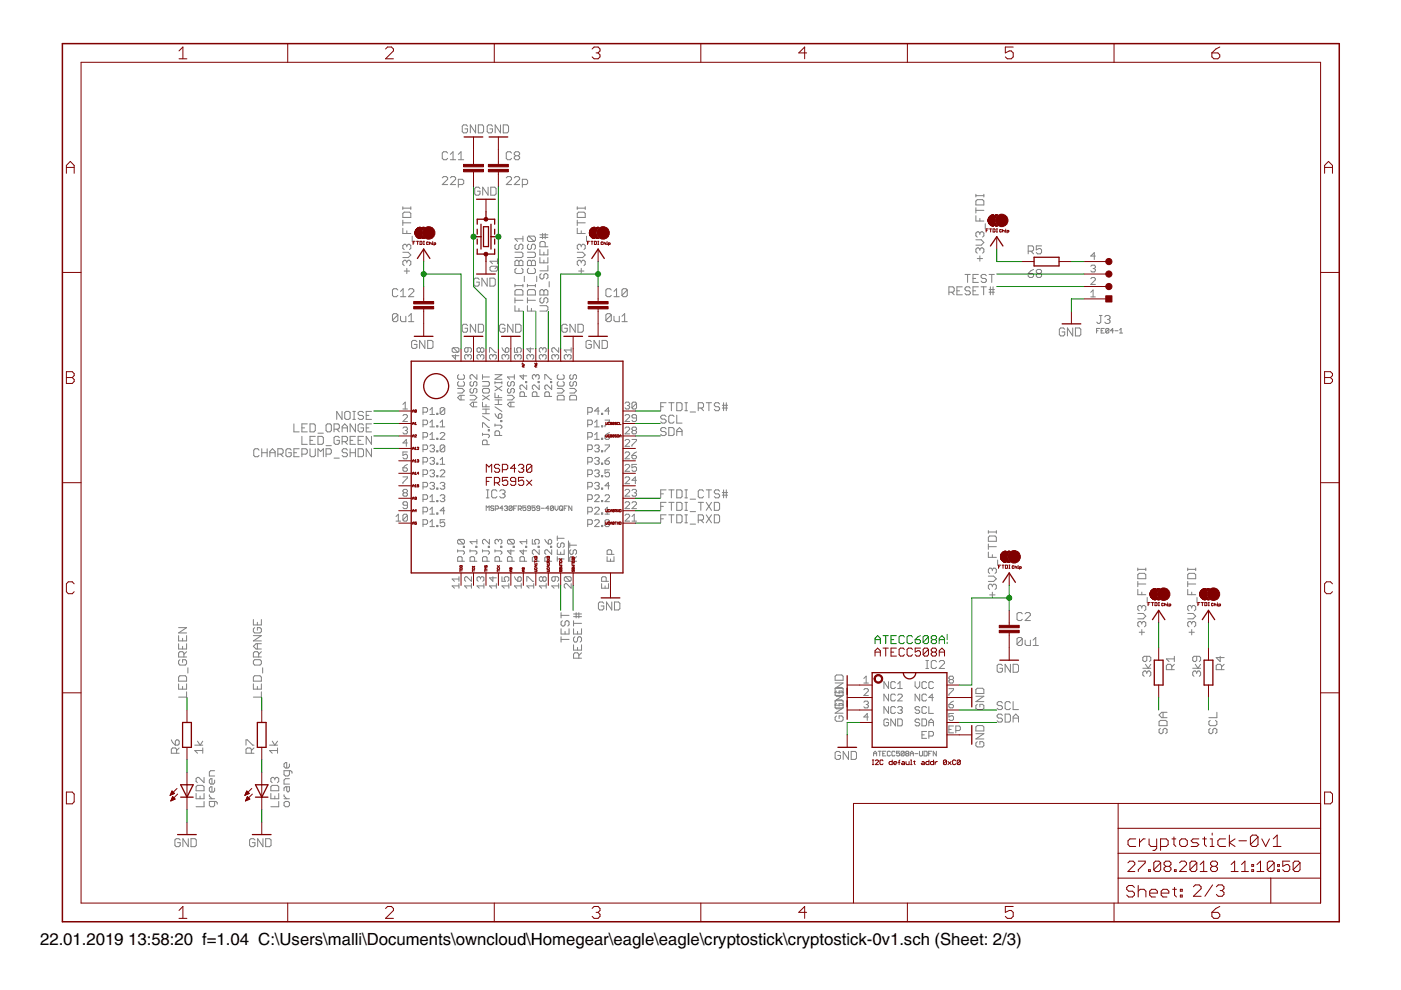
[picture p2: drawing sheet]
<svg xmlns="http://www.w3.org/2000/svg" width="297mm" height="210mm" viewBox="0 0 297 210" stroke-linecap="round" stroke-linejoin="round" font-family="sans-serif">
<defs><g id="words">
<g font-size="4.1">
<text x="8.5" y="200.4">22.01.2019</text>
<text x="27.2" y="200.4">13:58:20 f=1.04 C:\Users\malli\Documents\owncloud\Homegear\eagle\eagle\cryptostick\cryptostick-0v1.sch (Sheet: 2/3)</text>
</g>
</g></defs>
<g fill="none" stroke="#808080" stroke-width=".21">
<path d="M93.8 37.7l.3-.3h.5l.3 .3v.3l-1.1 1.1h1.1M94.9 32.4l-.3-.2h-.5l-.3 .2v1.2l.3 .3h.5l.3-.3M95.5 37.7l.3-.3h.5l.3 .3v.3l-1.1 1.1h1.1M95.5 33.9h1.1M95.5 32.7l.6-.5v1.7M97.2 39.1h.8l.3-.2v-.6l-.3-.3h-.8v1.7M97.2 32.7l.5-.5v1.7M97.2 33.9h1.1M99.1 26.8l-.3-.3h-.5l-.3 .3v1.1l.3 .3h.5l.3-.3v-.6h-.5M100.8 26.5v1.7l-1.1-1.7v1.7M101.4 26.5h.9l.2 .3v1.1l-.2 .3h-.9zM101.8 40l-.3-.3h-.6l-.3 .3v1.1l.3 .3h.6l.3-.3v-.6h-.6"/>
<path d="M103.5 39.7v1.7l-1.2-1.7v1.7M104.1 39.7h.8l.3 .3v1.1l-.3 .3h-.8zM104.4 26.8l-.3-.3h-.5l-.3 .3v1.1l.3 .3h.5l.3-.3v-.6h-.6M106.1 26.5v1.7l-1.1-1.7v1.7M106.7 26.5h.8l.3 .3v1.1l-.3 .3h-.8zM107.3 37.7l.3-.3h.6l.3 .3v.3l-1.2 1.1h1.2M108.5 32.4l-.3-.2h-.6l-.3 .2v1.2l.3 .3h.6l.3-.3M109 37.7l.3-.3h.6l.3 .3v.3l-1.2 1.1h1.2M109.3 33l-.3-.3v-.3l.3-.2h.6l.3 .2v.3l-.3 .3M109.3 33l-.3 .3v.3l.3 .3h.6l.3-.3v-.3l-.3-.3M109.3 33h.6M110.7 39.1h.9l.3-.2v-.6l-.3-.3h-.9v1.7"/>
<path d="M85.4 43.8v.6M85.4 45.3l.3-.3h1.1l.3 .3v.8h-1.7zM85.4 46.7v1.1M85.4 48.4v1.1h1.7M85.4 53.5h1.2l.5 .6-.5 .5h-1.2M85.4 47.2h1.7M85.4 44.1h1.7M85.7 57.5h1.1M86.3 48.9v.6M86.3 52.1v.2M86.3 55.5v.3M86.3 56.9v1.1"/>
<path d="M86.3 55.5l-.3-.3h-.3l-.3 .3v.5l.3 .3M86.3 52.1l-.3-.3h-.3l-.3 .3v.5l.3 .3M86.3 55.5l.3-.3h.2l.3 .3v.5l-.3 .3M86.3 52.1l.3-.3h.2l.3 .3v.5l-.3 .3M87.1 43.8v.6M87.4 50.1v1.1M89.6 49.1h2.6M89.6 49.4h2.6M89.6 49.7h2.6M89.8 48.6h2.1v1.6h-2.1zM89.8 48.9h2.1M89.8 49.9h2.1"/>
<path d="M90.1 48.3h1.6v2.1h-1.6zM90.4 48.3v2.1M90.6 48.1v2.6M90.9 48.1v2.6M91.1 48.1v2.6M91.4 48.3v2.1M101.6 59.2l-.3-.2h-.5l-.3 .2v1.2l.3 .3h.5l.3-.3v-.6h-.6M103.3 59v1.7l-1.1-1.7v1.7M103.9 59h.8l.3 .2v1.2l-.3 .3h-.8zM103.9 56.7l.3-.2h1l.3 .2v.5l-.3 .3h-1l-.3-.3zM105.5 54.9v1M105.5 56.5l-.6 .5"/>
<path d="M105.5 55.4h-1.6l.5 .5M109.2 55.5l.3-.3h.2l.3 .3 .3-.3h.3l.3 .3v.8h-1.7zM109.2 53.5h1.4l.3 .2v.6l-.3 .3h-1.4M109.5 51.8l-.3 .2v.6l.3 .3h.2l.3-.3v-.6l.3-.2h.3l.3 .2v.6l-.3 .3M109.5 56.9l-.3 .2v.6l.3 .3h1.1l.3-.3v-.6l-.3-.2M110 55.5v.8M110.9 50.1v1.1M110.9 50.6h-1.7l.5 .6M111.2 58.6v1.1M111.8 55.5l.3-.3h.3l.3 .3 .2-.3h.3l.3 .3v.8h-1.7zM111.8 53.5h1.4l.3 .2v.6l-.3 .3h-1.4M112.1 50.1l-.3 .3v.5l.3 .3h1.1"/>
<path d="M112.1 51.8l-.3 .2v.6l.3 .3h.3l.3-.3v-.6l.2-.2h.3l.3 .2v.6l-.3 .3M112.1 56.9l-.3 .2v.6l.3 .3h1.1l.3-.3v-.6l-.3-.2M112.1 50.1h1.1l.3 .3v.5l-.3 .3M112.1 50.1l1.1 1.1M112.7 55.5v.8M113.8 58.6v1.1M114.5 52.9v1.1h1.7v-1.1M114.5 54.6v1.1h1.7v-1.1M114.5 50.3h1.7M114.5 49.8h1.7M114.7 58l-.2 .3v.6l.2 .2h.3l.3-.2v-.6l.3-.3h.3l.3 .3v.6l-.3 .2M115 49.5v1.1"/>
<path d="M115.3 53.5v.5M115.3 55.2v.5M115.6 52.3v-.8l-.3-.3h-.6l-.2 .3v.8h1.7M115.6 49.5v1.1M116.2 56.3v1.1h-1.7M116.4 59.7v1.1M122.4 53.5h1.1l.6 .6-.6 .5h-1.1M122.4 48.4v1.1h1.7M122.4 47.2h1.7M122.4 45.3l.3-.3h1.1l.3 .3v.8h-1.7zM122.4 44.1h1.7M122.4 43.8v.6"/>
<path d="M122.4 46.7v1.1M122.7 57.5h1.1M123.2 55.5l-.2-.3h-.3l-.3 .3v.5l.3 .3M123.2 55.5l.3-.3h.3l.3 .3v.5l-.3 .3M123.2 52.1l-.2-.3h-.3l-.3 .3v.5l.3 .3M123.2 52.1l.3-.3h.3l.3 .3v.5l-.3 .3M123.2 48.9v.6M123.2 52.1v.2M123.2 55.5v.3M123.2 56.9v1.1M124.1 43.8v.6M124.4 50.1v1.1"/>
<path d="M126.5 49.1h2.7M126.5 49.4h2.7M126.5 49.7h2.7M126.8 48.6h2.1v1.6h-2.1zM126.8 48.9h2.1M126.8 49.9h2.1M127.1 48.3h1.6v2.1h-1.6zM127.3 48.3v2.1M127.6 48.1v2.6M127.9 48.1v2.6M128.1 48.1v2.6M128.4 48.3v2.1"/>
<path d="M204.6 58.2h1.1M205.1 58.2v1.7M206.3 59h.6M206.9 41.2v.6M206.9 44v1.2M206.9 45.7v1.2h1.7M206.9 50.8h1.1l.6 .6-.6 .6h-1.1M206.9 44.6h1.7M206.9 41.5h1.7M207.2 42.3h1.1l.3 .3v.9h-1.7v-.9zM207.2 54.8h1.1M207.4 58.2h-1.1v1.7h1.1"/>
<path d="M207.8 49.4l-.3-.3h-.3l-.3 .3v.6l.3 .3M207.8 49.4l.2-.3h.3l.3 .3v.6l-.3 .3M207.8 52.8l-.3-.2h-.3l-.3 .2v.6l.3 .3M207.8 52.8l.2-.2h.3l.3 .2v.6l-.3 .3M207.8 46.3v.6M207.8 49.4v.3M207.8 52.8v.3M207.8 54.3v1.1M208.6 41.2v.6M208.9 47.4v1.2M209.1 58.5l-.2-.3h-.6l-.3 .3v.2l.3 .3h.6l.2 .3v.3l-.2 .3h-.6l-.3-.3M209.7 58.2h1.1"/>
<path d="M210.3 58.2v1.7M211.1 46.5h2.6M211.1 46.7h2.6M211.1 47h2.6M211.3 46h2.1v1.5h-2.1zM211.3 46.2h2.1M211.3 47.3h2.1M211.6 45.7h1.6v2.1h-1.6zM211.9 45.7v2.1M212.1 45.4v2.7M212.4 45.4v2.7M212.6 45.4v2.7"/>
<path d="M212.9 45.7v2.1M218 53.3h.8l.3-.3v-.6l-.3-.3h-.8v1.7M218 58h.8l.3 .3v.2l-.3 .3h-.5l-.3-.3zM218.6 53.3l.5 .5M219.1 57.1l-.5 .3-.6 .6M220 58l-.3 .3v.2l.3 .3h.6l.2-.3v-.2l-.2-.3M220 58h.6M220 58l-.3-.3v-.3l.3-.3h.6l.2 .3v.3l-.2 .3M220.8 52.1h-1.1v.9l.6-.3h.3l.2 .3v.5l-.2 .3h-.6l-.3-.3M231.3 59.1l.2-.3h.5l.2 .3v.2l-.9 1h.9M231.3 56.5l.2-.3h.5l.2 .3v.2l-.2 .2M231.8 56.9h.2"/>
<path d="M232 56.9l.2 .3v.2l-.2 .3h-.5l-.2-.3M232.2 54.3h-.9l.7-.7v1.4M84.3 61.5l-.2-.3h-.6l-.3 .3v1.1l.3 .3h.6l.2-.3M84.3 66.8l-.2-.3h-.6l-.3 .3v1.1M84.3 66.8v1.1l-.2 .3h-.6l-.3-.3M84.3 66.8l-1.1 1.1M84.9 67.1v.8l.3 .3h.8v-1.1M84.9 62.9h1.1M84.9 61.8l.6-.6v1.7M86.6 68.2h1.1M86.6 67.1l.6-.6v1.7M86.6 61.5l.3-.3h.6l.2 .3v.3l-1.1 1.1h1.1"/>
<path d="M88.4 72.5l-.3-.3h-.6l-.2 .3v1.1l.2 .3h.6l.3-.3v-.6h-.6M90.1 72.2v1.7l-1.1-1.7v1.7M90.7 72.2h.8l.3 .3v1.1l-.3 .3h-.8zM96.1 73.7h1l.2 .3v.4l-.2 .3M96.1 73.7l-.2 .3v.4l.2 .3h1M96.1 73.7l1 1M96.6 75.2v1l-.7-.8h1.4M97.3 79.4l-.3 .3v.5l.3 .2h.9l.3-.2v-.5l-.3-.3M99.1 69l-.3-.3h-.5l-.3 .3v1.1l.3 .3h.5l.3-.3v-.5h-.5M99.2 73.7v.7l-.2 .3h-.3l-.2-.3v-.4l.2-.3h1l.2 .3v.4l-.2 .3M99.2 75.4l.3-.2h.2l.2 .2v.5l-.2 .3M99.2 75.4l-.2-.2-.5 .2v.5l.2 .3"/>
<path d="M99.2 75.4v.3M100.8 68.7v1.7l-1.1-1.7v1.7M101.1 79.4v1l-1-1h-.2l-.2 .3v.5l.2 .2M101.4 68.7h.9l.2 .3v1.1l-.2 .3h-.9zM101.9 74l-.3-.3-.5 .3v.4l.3 .3h.2l.3-.3M101.9 75.4l-.3-.2-.5 .2v.5l.3 .3M101.9 74l.2-.3h.3l.2 .3v.4l-.2 .3h-.3l-.2-.3M101.9 75.4l.2-.2h.3l.2 .2v.5l-.2 .3M101.9 74v.4M101.9 75.4v.3M102.3 79.4v1M102.3 79.9h1.5"/>
<path d="M103.8 74.7v-1h.2l1 1h.2M104.5 75.4l-.2-.2-.5 .2v.5l.2 .3M104.5 75.4l.3-.2 .4 .2v.5l-.2 .3M104.5 75.4v.3M104.9 79.4h1.5l-1.5 1h1.5M106.4 73.7l.7 1M107.1 69l-.3-.3h-.6l-.3 .3v1.1l.3 .3h.6l.3-.3v-.5h-.6M107.1 75.4l-.2-.2h-.2l-.3 .2v.5l.3 .3M107.1 74l.5-.3 .3 .3v.4l-.3 .3h-.5zM107.1 75.4l.3-.2 .5 .2v.5l-.3 .3M107.1 75.4v.3M108.8 68.7v1.7l-1.2-1.7v1.7"/>
<path d="M109.1 79.4v1M109.1 79.9h-1.5l.5 .5M109.1 73.7v1h.7l-.2-.5v-.2l.2-.3h.5l.2 .3v.4l-.2 .3M109.2 64.8v1.2h1.7M109.2 63.7h1.7M109.2 60.6h1.7M109.2 60.3v.5M109.2 63.1v1.1M109.3 68.7h.9l.3 .3v1.1l-.3 .3h-.9zM109.5 61.4h1.1l.3 .3v.8h-1.7v-.8zM109.8 75.4l.2-.2 .5 .2v.5l-.2 .3M109.8 75.4v.3"/>
<path d="M109.8 75.4l-.2-.2h-.3l-.2 .2v.5l.2 .3M110 65.4v.6M110.9 60.3v.5M111 79.4v1l-.8-.7h1.5M111.8 60.3v.5M111.8 63.1v1.1M111.8 64.8v1.2h1.7M111.8 63.7h1.7M111.8 60.6h1.7M112.1 61.4h1.1l.3 .3v.8h-1.7v-.8zM112.4 75.4l-.2-.2-.5 .2v.5l.3 .3M112.4 75.4l.3-.2h.2l.3 .2v.5l-.3 .3"/>
<path d="M112.4 73.7v1l-.7-.7h1.5M112.4 75.4v.3M112.7 65.4v.6M113.5 60.3v.5M113.6 79.7l-.3-.3h-.2l-.2 .3v.5l.2 .2M113.6 79.7l.2-.3h.3l.2 .3v.5l-.2 .2M113.6 79.7v.2M114.5 64.8h1.4l.3 .3v.6l-.3 .3h-1.4M114.7 61.4h.3l.3 .3 .3-.3h.3l.3 .3v.8h-1.7v-.8zM114.7 63.1l-.2 .3v.6l.2 .2h.3l.3-.2v-.6l.3-.3h.3l.3 .3v.6l-.3 .2M115.1 75.4l-.3-.2-.5 .2v.5l.3 .3M115.1 74l-.3-.3-.5 .3v.4l.3 .3"/>
<path d="M115.1 75.4l.2-.2h.3l.2 .2v.5l-.2 .3M115.1 74l.2-.3h.3l.2 .3v.4l-.2 .3M115.1 74v.2M115.1 75.4v.3M115.3 61.7v.8M117.7 75.4l-.2-.2-.5 .2v.5l.2 .3M117.7 75.4l.3-.2 .4 .2v.5l-.2 .3M117.7 75.4v.3M118.4 79.4l-.2 .3v.5l.2 .2h1l.2-.2v-.5l-.2-.3M118.4 73.7v1l-.9-1-.5 .3v.4l.2 .3M120.3 69l-.3-.3h-.6l-.3 .3v1.1l.3 .3h.6l.3-.3v-.5h-.6M120.4 75.4l-.3-.2h-.2l-.3 .2v.5l.3 .3"/>
<path d="M120.4 75.4l.2-.2 .5 .2v.5l-.3 .3M120.4 75.4v.3M121 79.4l-.2 .3v.5l.2 .2h.3l.2-.2v-.5l.3-.3h.2l.2 .3v.5l-.2 .2M121.1 73.7v1M121.1 74.2h-1.5l.5 .5M122 68.7v1.7l-1.2-1.7v1.7M122.5 68.7h.9l.3 .3v1.1l-.3 .3h-.9zM125.4 72.5l-.3-.3h-.6l-.3 .3v1.1l.3 .3h.6l.3-.3v-.6h-.6M127.1 72.2v1.7l-1.2-1.7v1.7M127.7 72.2h.8l.3 .3v1.1l-.3 .3h-.8zM129.6 66.8l-.3-.3h-.5l-.3 .3v1.1M129.6 66.8v1.1l-.3 .3h-.5l-.3-.3"/>
<path d="M129.6 61.5l-.3-.3h-.5l-.3 .3v1.1l.3 .3h.5l.3-.3M129.6 66.8l-1.1 1.1M130.2 67.1v.8l.3 .3h.8v-1.1M130.2 62.9h1.1M130.2 61.8l.5-.6v1.7M131.9 68.2h1.1M131.9 67.1l.5-.6v1.7M133 61.5v1.1l-.3 .3h-.6l-.2-.3M133 61.5l-.3-.3h-.6l-.2 .3v1.1M133 61.5l-1.1 1.1M201.2 62h.8l.3-.3v-.6l-.3-.3h-.8v1.7M201.8 62l.5 .5"/>
<path d="M202.9 61.7h.6M204 60.8h-1.1v1.7h1.1M205.7 61.1l-.3-.3h-.5l-.3 .3v.3l.3 .3h.5l.3 .3v.2l-.3 .3h-.5l-.3-.3M206.3 61.7h.6M207.4 60.8h-1.1v1.7h1.1M208 60.8h1.1M208.6 60.8v1.7M209.7 62h1.1M209.7 61.4h1.1M210 60.8v1.7M210.5 60.8v1.7M225.7 69.8l-.3-.3h-.5l-.3 .3v1.2l.3 .2h.5l.3-.2v-.6h-.5"/>
<path d="M227.4 69.5v1.7l-1.1-1.7v1.7M228 69.5h.9l.3 .3v1.2l-.3 .2h-.9zM231.3 62l.5-.5v1.4M231.3 62.9h.9M232.5 70.1h.3M233.1 66.9h.6M233.2 69.6h-.7v1M233.4 66.9v1.4l-.3 .3h-.3l-.3-.3M233.5 70.1h.3M234.1 69.6h-.6v1h.6M234.2 67.2l.3-.3h.6l.3 .3v.3l-.3 .2M234.8 67.7h.3"/>
<path d="M235.1 67.7l.3 .3v.3l-.3 .3h-.6l-.3-.3M235.1 69.8l-.2-.2-.5 .2v.6M235.1 69.8v.6l-.2 .2-.5-.2M235.1 69.8l-.7 .6M236.1 70.1h-.7l.5-.5v1M236.4 70.1h.6M237.4 70.6h.6M237.4 70l.3-.4v1M54.9 95.4l-.2-.3h-.6l-.3 .3v1.2l.3 .2h.6l.2-.2M55.5 95.1v1.7M55.5 96h1.1M56.6 95.1v1.7"/>
<path d="M57.2 96h1.1M57.2 96.8v-1.1l.6-.6 .5 .6v1.1M58.9 96.3h.9l.2-.3v-.6l-.2-.3h-.9v1.7M59.5 96.3l.5 .5M61.7 95.4l-.2-.3h-.6l-.3 .3v1.2l.3 .2h.6l.2-.2v-.6h-.5M62.3 89.9v1.7h1.1M62.3 96h.6M63.4 95.1h-1.1v1.7h1.1M64 96.3h.9l.3-.3v-.6l-.3-.3h-.9v1.7M64 92.5v1.7h1.2M64 90.7h.6M65.2 89.9h-1.2v1.7h1.2"/>
<path d="M65.7 89.9h.9l.2 .2v1.2l-.2 .3h-.9zM65.7 95.1v1.5l.3 .2h.6l.2-.2v-1.5M65.7 93.4h.6M66.8 92.5h-1.1v1.7h1.1M67.4 91.8h1.2M67.4 92.5h.9l.3 .3v1.1l-.3 .3h-.9zM67.4 96.8v-1.7l.6 .6 .6-.6v1.7M69.1 96.3h.9l.3-.3v-.6l-.3-.3h-.9v1.7M69.1 90.1l.3-.2h.6l.3 .2v1.2l-.3 .3h-.6l-.3-.3zM69.1 94.5h1.2M70.8 91h.9l.2-.3v-.6l-.2-.2h-.9v1.7M70.8 97.1h1.1"/>
<path d="M71.4 91l.5 .6M71.9 92.8l-.2-.3h-.6l-.3 .3v1.1l.3 .3h.6l.2-.3v-.5h-.5M72.5 87.2v1.7l-1.1-1.7v1.7M72.5 93.6h.9l.3-.2v-.6l-.3-.3h-.9v1.7M72.5 90.7h1.2M72.5 91.6v-1.2l.6-.5 .6 .5v1.2M73.1 93.6l.6 .6M73.1 87.5l.3-.3h.5l.3 .3v1.1l-.3 .3h-.5l-.3-.3zM73.7 95.4l-.3-.3h-.6l-.3 .3v.3l.3 .3h.6l.3 .3v.3l-.3 .2h-.6l-.3-.2M74.2 95.1v1.7M74.2 93.4h.6M74.2 96h1.2"/>
<path d="M74.8 87.2h.6M74.8 88.9h.6M75.1 87.2v1.7M75.4 89.9v1.7l-1.2-1.7v1.7M75.4 92.5h-1.2v1.7h1.2M75.4 95.1v1.7M75.9 95.1h.9l.3 .3v1.2l-.3 .2h-.9zM75.9 93.4h.6M77.1 87.5l-.3-.3h-.6l-.3 .3v.3l.3 .3h.6l.3 .2v.3l-.3 .3h-.6l-.3-.3M77.1 90.1l-.3-.2h-.6l-.3 .2v1.2l.3 .3h.6l.3-.3v-.6h-.6M77.1 92.5h-1.2v1.7h1.2M77.6 90.7h.6"/>
<path d="M77.6 88.1h.6M78.8 89.9h-1.2v1.7h1.2M78.8 87.2h-1.2v1.7h1.2M78.8 92.5v1.7l-1.2-1.7v1.7M78.8 95.1v1.7l-1.2-1.7v1.7M85.4 88.1l.3-.2h.4l.3 .2v.3l-1 1h1M85.4 85.7l.5-.4v1.4M85.4 86.7h1M85.4 90.8l.3-.2h.4l.3 .2v.2l-.3 .3M85.4 99.2h.7l.3 .5-.3 .2h-.4l-.3-.2zM85.9 91.3h.2M86.1 91.3l.3 .2v.3l-.3 .2h-.4l-.3-.2"/>
<path d="M86.4 95.8h-1v.8l.5-.3h.2l.3 .3v.4l-.3 .3h-.4l-.3-.3M86.4 93.9h-1l.7-.7v1.4M86.4 98.5l-1 .7M89.7 87.4h.7l.3-.3v-.4l-.3-.3h-.7v1.5M89.7 90h.7l.3-.2v-.5l-.3-.2h-.7v1.4M89.7 92.7h.7l.3-.3v-.5l-.3-.2h-.7v1.5M89.7 95.3h.7l.3-.2v-.5l-.3-.3h-.7v1.5M89.7 98h.7l.3-.3v-.5l-.3-.2h-.7v1.4M91.1 86.9l.5-.5v1.5M91.1 89.6l.5-.5v1.4M91.1 92.2l.5-.5v1.5M91.1 87.9h1"/>
<path d="M91.1 90.5h1M91.1 93.2h1M91.1 97.2l.3-.2h.5l.2 .2v.3l-.2 .2M91.1 94.6l.3-.3h.5l.2 .3v.2l-.2 .3M91.1 99.9l.3-.3h.5l.2 .3v.2l-.2 .3M91.6 95.1h.3M91.6 97.7h.3M91.9 95.1l.2 .2v.3l-.2 .2h-.5l-.3-.2M91.9 97.7l.2 .3v.2l-.2 .2h-.5l-.3-.2M92.6 87.6h.2v.3h-.2zM92.6 90.3h.2v.2h-.2zM92.6 92.9h.2v.3h-.2z"/>
<path d="M92.6 95.6h.2v.2h-.2zM92.6 98.2h.2v.2h-.2zM93.3 91.9l.3-.2h.5l.2 .2v.3l-1 1h1M93.3 99.9l.3-.3h.5l.2 .3v.2l-1 1h1M93.3 90.5h1M93.3 89.6l.5-.5v1.4M93.3 97.5l.5-.5v1.4M93.3 98.4h1M94.3 86.7l-.2-.3h-.5l-.3 .3v.9M94.3 86.7v.9l-.2 .3h-.5l-.3-.3M94.3 94.6l-.2-.3h-.5l-.3 .3v1M94.3 94.6v1l-.2 .2h-.5l-.3-.2"/>
<path d="M94.3 86.7l-1 .9M94.3 94.6l-1 1M97 82.4h1l.5 .4-.5 .5h-1M97.3 80.9l-.3 .3v.4l.3 .3h.9l.3-.3v-.4l-.3-.3M97.7 83.8v1M98.5 83.8h-1l-.5 .5 .5 .5h1M99.7 83.8h.9l.5 .5-.5 .5h-.9M99.9 80.9l-.2 .3v.4l.2 .3h.2l.3-.3v-.4l.2-.3h.3l.2 .3v.4l-.2 .3M99.9 82.4l-.2 .2v.5l.2 .2h.2l.3-.2v-.5l.2-.2h.3l.2 .2v.5l-.2 .2M100.4 85.3v1M101.1 85.3h-1l-.4 .5 .4 .5h1M102.3 86.7h1.5"/>
<path d="M102.3 82.6l.3-.2h.9l.3 .2v.5l-.3 .2h-.9l-.3-.2zM102.3 85.3v1h1.5M102.3 90.6v-.9h.3l.9 .9h.3M102.3 91.8v.5M102.3 80.9h1.2l.3 .3v.4l-.3 .3h-1.2M102.3 92.1h1.2l.3 .2-.3 .5M102.3 87.7h1.5M102.3 88.2l1.5 1M102.3 83.8l1.5 1M103 85.8v.5M103 86.7v1M103.3 94.3v-.8l-.3-.2h-.4l-.3 .2v.8h1.5"/>
<path d="M103.5 91.1h.3v.3h-.3zM103.8 83.8l-1.5 1M104.9 80.9v.5M104.9 83.3v1h1.5M104.9 89.9v.5M104.9 90.1h1.3l.2 .3v.2l-.2 .3M104.9 81.1h1.5M104.9 84.8h1.5M104.9 87.7l.8 1M104.9 86.3l1.5 .9M104.9 85.8h1.5M104.9 81.9l1.5 .9"/>
<path d="M105.7 83.8v.5M105.7 84.8v1M105.7 87.9l.5-.2 .2 .2v.5l-.2 .3h-.5zM105.9 92.3v-.7l-.2-.2h-.5l-.3 .2v.7h1.5M106.2 89.2h.2v.2h-.2zM106.4 80.9v.5M106.4 81.9l-1.5 .9M107.6 83.8h1l.5 .5-.5 .5h-1M107.8 80.9l-.2 .3v.4l.2 .3h.3l.2-.3v-.4l.3-.3h.2l.3 .3v.4l-.3 .3M107.8 82.4l-.2 .2v.5l.2 .2h.3l.2-.2v-.5l.3-.2 .5 .2v.5l-.3 .2M108.3 85.3v1M109.1 85.3h-1l-.5 .5 .5 .5h1"/>
<path d="M111.2 84.1v-.8l-.2-.2h-.5l-.3 .2v.8h1.5M111.4 80.9h.3v.2h-.3zM111.7 81.6v1l-1-1h-.2l-.3 .3v.5l.3 .2M113.8 84.1v-.8l-.2-.2h-.5l-.2 .2v.8h1.4M114.1 80.9h.2v.2h-.2zM114.3 81.6v1l-1-1-.4 .3v.5l.2 .2M115.5 80.4v-1h.3l.9 1h.3M116.5 84.1v-.8l-.3-.2h-.4l-.3 .2v.8h1.5M116.7 80.9h.3v.2h-.3zM117 81.6v1l-1-1-.5 .3v.5l.3 .2M118.2 84.1l.2-.3h1l.2 .3v.7h-1.4zM118.2 82.4h.9l.5 .4-.5 .5h-.9"/>
<path d="M118.4 80.9l-.2 .3v.4l.2 .3h1l.2-.3v-.4l-.2-.3M120.8 82.4h1l.4 .4-.4 .5h-1M121 80.9l-.2 .3v.4l.2 .3h.3l.2-.3v-.4l.3-.3h.2l.2 .3v.4l-.2 .3M121 83.8h1l.2 .3v.7h-1.4v-.7zM124.6 87.4h.7l.3-.3v-.4l-.3-.3h-.7v1.5M124.6 90h.7l.3-.2v-.5l-.3-.2h-.7v1.4M124.6 92.7h.7l.3-.3v-.5l-.3-.2h-.7v1.5M124.6 95.3h.7l.3-.2v-.5l-.3-.3h-.7v1.5M124.6 98h.7l.3-.3v-.5l-.3-.2h-.7v1.4M126.1 94.6l.2-.3h.5l.2 .3-.2 .5M126.1 97.2l.2-.2h.5l.2 .2-.2 .5M126.1 99.9l.2-.3h.5l.2 .3v.2l-.2 .3"/>
<path d="M126.1 89.6l.5-.5v1.4M126.1 90.5h.9M126.1 93.2h.9M126.1 92.2l.5-.5v1.5M126.6 95.1h.2M126.6 97.7h.2M126.8 95.1l.2 .2v.3l-.2 .2h-.5l-.2-.2M126.8 97.7l.2 .3-.2 .4h-.5l-.2-.2M127 87.1h-.9l.7-.7v1.5M127.5 87.6h.3v.3h-.3zM127.5 90.3h.3v.2h-.3zM127.5 92.9h.3v.3h-.3z"/>
<path d="M127.5 95.6h.3v.2h-.3zM127.5 98.2h.3v.2h-.3zM128.3 92.4h.7l.2 .3v.2l-.2 .3h-.5l-.2-.3zM128.3 89.1h.9v.2l-.9 1v.2M128.3 94.3h.9v.3l-.9 1v.2M128.3 97.7h.7l.2 .5-.2 .2h-.5l-.2-.2zM129.2 87.1h-.9l.7-.7v1.5M129.2 99.6h-.9v.8l.5-.3 .4 .3v.4l-.2 .3h-.5l-.2-.3M129.2 97l-.9 .7M129.2 91.7l-.9 .7M132.5 88.1l.3-.2h.4l.3 .2v.3l-1 1h1M132.5 90.8l.3-.2h.4l.3 .2v.2l-1 1h1"/>
<path d="M132.5 96.1l.3-.3h.4l.3 .3v.2l-1 1h1M132.5 98.7l.3-.2h.4l.3 .2v.3l-1 .9h1M132.5 85.5l.3-.2h.4l.3 .2v.2l-.3 .3M132.5 93.4l.3-.2h.4l.3 .2v.3l-1 .9h1M133 86h.2M133.2 86l.3 .2v.3l-.3 .2h-.4l-.3-.2M134 96.6h.7l.3 .2v.2l-.3 .3h-.5l-.2-.3zM134 93.2h1v.2l-1 1v.2M134.2 91.3l-.2-.3v-.2l.2-.2h.5l.3 .2v.2l-.3 .3M134.2 91.3h.5M134.2 91.3l-.2 .2v.3l.2 .2h.5l.3-.2v-.3l-.3-.2M135 88.6h-.8l-.2-.2v-.3l.2-.2h.5l.3 .2v1l-.3 .3h-.5l-.2-.3"/>
<path d="M135 85.5v1l-.3 .2h-.5l-.2-.2M135 98.5h-1v.7l.5-.2 .5 .2v.5l-.3 .2h-.5l-.2-.2M135 85.5l-.3-.2h-.5l-.2 .2v1M135 95.8l-1 .8M135 85.5l-1 1M140.1 86.2h.6M141.2 91l-.3-.3h-.5l-.3 .3v.2l.3 .3h.5l.3 .3v.3l-.3 .3h-.5l-.3-.3M141.2 88.3l-.3-.3h-.5l-.3 .3v.3l.3 .3h.5l.3 .3v.2l-.3 .3h-.5l-.3-.3M141.2 85.4h-1.1v1.7M141.8 90.7h.8l.3 .3v1.1l-.3 .3h-.8zM141.8 85.4h1.1M142.3 85.4v1.7"/>
<path d="M142.9 88.3l-.3-.3h-.5l-.3 .3v1.1l.3 .3h.5l.3-.3M143.5 88v1.7h1.1M143.5 85.4h.8l.3 .3v1.1l-.3 .3h-.8zM143.5 92.4v-1.2l.6-.5 .5 .5v1.2M143.5 91.5h1.1M145.2 85.4h.6M145.2 87.1h.6M145.5 85.4v1.7M146.3 87.4h1.2M148 86.5h.9l.3-.3v-.5l-.3-.3h-.9v1.7M148.6 86.5l.6 .6M149.7 85.4h1.2"/>
<path d="M150.3 85.4v1.7M152.6 85.7l-.3-.3h-.6l-.3 .3v.2l.3 .3h.6l.3 .3v.3l-.3 .3h-.6l-.3-.3M153.1 86.5h1.2M153.1 85.9h1.2M153.4 85.4v1.7M154 85.4v1.7M84 109.5l.5-.5v1.5M84 110.5h.9M85.4 101.1h1v.2l-1 1v.3M85.7 104.5l-.3-.3 .3-.4h.4l.3 .2-.3 .5M85.7 104.5l-.3 .2v.3l.3 .2h.4l.3-.2v-.3l-.3-.2M85.7 104.5h.4"/>
<path d="M86.4 107.1h-.7l-.3-.2 .3-.5h.4l.3 .2v1l-.3 .2h-.4l-.3-.2M86.4 109.3v.9l-.3 .3h-.4l-.3-.3M86.4 109.3l-.3-.3h-.4l-.3 .3v.9M86.4 109.3l-1 .9M89.7 100.6h.7l.3-.2v-.5l-.3-.3h-.7v1.5M89.7 103.2h.7l.3-.2v-.5l-.3-.2h-.7v1.4M89.7 105.9h.7l.3-.3v-.4l-.3-.3h-.7v1.5M89.7 108.5h.7l.3-.2v-.5l-.3-.3h-.7v1.5M89.7 111.2h.7l.3-.3v-.5l-.3-.2h-.7v1.5M91.1 105.4l.5-.5v1.5M91.1 108l.5-.5v1.5M91.1 110.7l.5-.5v1.5"/>
<path d="M91.1 102.5l.3-.2h.5l.2 .2v.3l-.2 .2M91.1 106.4h1M91.1 109h1M91.1 111.7h1M91.6 100.4h.3M91.6 103h.3M91.9 100.4l.2 .2v.2l-.2 .3h-.5l-.3-.3M91.9 103l.2 .2v.3l-.2 .2h-.5l-.3-.2M92.6 100.8h.2v.3h-.2zM92.6 103.5h.2v.2h-.2zM92.6 106.1h.2v.3h-.2zM92.6 108.8h.2v.2h-.2z"/>
<path d="M92.6 111.4h.2v.3h-.2zM93.3 102.5l.3-.2h.5l.2 .2v.3l-.2 .2M93.3 105.2l.3-.3h.5l.2 .3-.2 .4M93.8 103h.3M93.8 105.6h.3M94.1 103l.2 .2v.3l-.2 .2h-.5l-.3-.2M94.1 105.6l.2 .3v.2l-.2 .3h-.5l-.3-.3M94.3 110.2h-1v.7l.5-.2h.3l.2 .2v.5l-.2 .3h-.5l-.3-.3M94.3 108.3h-1l.8-.8v1.5M97 116.6v.5M97 116.8h1.2l.3 .3-.3 .4M97.3 114.4l.9 .9"/>
<path d="M97.3 114.4l-.3 .2v.5l.3 .2h.9M97.3 114.4h.9l.3 .2v.5l-.3 .2M98 119v-.7l-.3-.3h-.4l-.3 .3v.7h1.5M98.2 115.8h.3v.3h-.3zM99.7 116.8h1.2l.2 .3-.2 .4M99.7 116.6v.5M100.6 119v-.7l-.2-.3h-.5l-.2 .3v.7h1.4M100.9 115.8h.2v.3h-.2zM101.1 114.4v.9M101.1 114.9h-1.4l.4 .4M102.3 116.8h1.2l.3 .3-.3 .4M102.3 116.6v.5"/>
<path d="M103.1 108.2v-.9l.3 .3 .3-.3v.9M103.1 105.6h.6M103.1 103.9h.6M103.3 119v-.7l-.3-.3h-.4l-.3 .3v.7h1.5M103.4 103.9v1.7M103.5 115.8h.3v.3h-.3zM103.8 114.4v.9l-1-.9h-.2l-.3 .2v.5l.3 .2M104.7 107.4l-.2-.1-.5 .1 .2 .4 .5 .1-.2 .3h-.3l-.2-.1M104.9 116.8h1.3l.2 .3v.2l-.2 .2M104.9 116.6v.5M105 107.9h.5l.2-.5-.2-.1h-.5v.9M105.4 104.1l-.3-.2h-.6l-.3 .2v1.2l.3 .3h.6l.3-.3"/>
<path d="M105.7 114.6v.3M105.7 114.6l-.3-.2h-.2l-.3 .2v.5l.3 .2M105.7 114.6l.2-.2h.3l.2 .2v.5l-.2 .2M105.9 119v-.7l-.2-.3h-.5l-.3 .3v.7h1.5M105.9 104.1l.3-.2h.6l.3 .2v.3l-.3 .3M106.2 115.8h.2v.3h-.2zM106.5 104.7h.3M106.6 107.8h-.6l.5-.5v.9M106.8 104.7l.3 .3v.3l-.3 .3h-.6l-.3-.3M107 107.4l.4-.1 .2 .1-.2 .4M107.3 107.8h.1M107.4 107.8l.2 .1-.2 .3-.4-.1"/>
<path d="M107.8 114.4l-.2 .2v.5l.2 .2h1M107.8 114.4l1 .9M107.8 114.4h1l.3 .2v.5l-.3 .2M108.3 116.6v.9l-.7-.7h1.5M108.6 119v-.7l-.3-.3h-.5l-.2 .3v.7h1.5M108.6 107.4l-.2-.1-.5 .1v.7M108.6 107.4v.7l-.2 .1-.5-.1M108.6 107.4l-.7 .7M108.8 115.8h.3v.3h-.3zM108.9 107.8h.3M109.6 107.3h-.7v.9M109.9 107.9h.5l.1-.1v-.4l-.1-.1h-.5v.9"/>
<path d="M110.2 107.9l.3 .3M111 116.6v.9l-.8-.7h1.5M111.2 119v-.7l-.2-.3h-.5l-.3 .3v.7h1.5M111.4 115.8h.3v.3h-.3zM111.5 107.3h-.7v.5l.4-.2 .3 .2-.2 .4-.5-.1M111.7 114.9h-1.5l.5 .4M111.7 114.4v.9M112.5 107.8h-.5l-.2-.2 .2-.3 .5 .1v.7l-.2 .1-.5-.1M112.9 114.4v.9h.7l-.3-.4v-.3l.3-.2h.5l.2 .2v.5l-.2 .2M113.5 107.3h-.7v.5l.3-.2 .4 .2-.2 .4-.5-.1M113.8 119v-.7l-.2-.3h-.5l-.2 .3v.7h1.4M114.1 115.8h.2v.3h-.2z"/>
<path d="M114.3 116.6v.9l-1-.9-.4 .2v.5l.2 .2M114.4 107.8h-.5l-.1-.2 .1-.3 .5 .1v.7l-.1 .1-.5-.1M114.7 107.8h.7M115.5 114.4l.7 .9M116.4 107.8h-.7l.5-.5v.9M116.5 119v-.7l-.3-.3h-.4l-.3 .3v.7h1.5M116.5 114.4h.2l.3 .2v.5l-.3 .2h-.5v-.7zM116.7 115.8h.3v.3h-.3zM117 116.6v.9l-1-.9-.5 .2v.5l.3 .2M117.3 107.4l-.1-.1-.5 .1v.7M117.3 107.4v.7l-.1 .1-.5-.1M117.3 107.4l-.6 .7"/>
<path d="M117.7 107.3v.6l.3 .3 .3-.3v-.6M118.2 116.6v.9h1.4v-.9M118.2 118.5h1.4M118.2 113.6v1M118.2 118v1M118.2 114.1h1.4M118.4 115.1l-.2 .2v.5l.2 .3h.2l.3-.3v-.5l.2-.2 .5 .2v.5l-.2 .3M118.6 107.4l.2-.1 .5 .1v.7l-.2 .1-.5-.1zM118.9 117.1v.4M119 107.9l.3 .3M119.6 107.8h.3M120.3 107.3h-.7v.9"/>
<path d="M120.5 114.7v4.4M120.8 115.1v1M120.8 115.6h1.4M121 116.6l-.2 .2v.5l.2 .2h.3l.2-.2v-.5l.3-.2 .4 .2v.5l-.2 .2M121.2 107.3v.9l-.6-.9v.9M121.8 119v-.7l-.3-.3h-.5l-.2 .3v.7h1.4M122.2 118l-.4 .5M124.6 100.6h.7l.3-.2v-.5l-.3-.3h-.7v1.5M124.6 103.2h.7l.3-.2v-.5l-.3-.2h-.7v1.4M124.6 105.9h.7l.3-.3v-.4l-.3-.3h-.7v1.5M124.6 108.5h.7l.3-.2v-.5l-.3-.3h-.7v1.5M124.6 111.2h.7l.3-.3v-.5l-.3-.2h-.7v1.5"/>
<path d="M126.1 102.5l.2-.2h.5l.2 .2v.3l-.2 .2M126.1 105.2l.2-.3h.5l.2 .3v.2l-.9 1h.9M126.1 107.8l.2-.3h.5l.2 .3v.2l-.9 1h.9M126.1 110.4l.2-.2h.5l.2 .2v.3l-.9 1h.9M126.6 100.4h.2M126.6 103h.2M126.8 100.4l.2 .2-.2 .5h-.5l-.2-.3M126.8 103l.2 .2v.3l-.2 .2h-.5l-.2-.2M127.5 100.8h.3v.3h-.3zM127.5 103.5h.3v.2h-.3zM127.5 106.1h.3v.3h-.3zM127.5 108.8h.3v.2h-.3z"/>
<path d="M127.5 111.4h.3v.3h-.3zM128.3 105.2l.2-.3h.5l.2 .3v.2l-.9 1h.9M128.3 109h.9M128.3 108l.5-.5v1.5M128.7 118v1h1.5v-1M129.2 103h-.9l.7-.7v1.4M129.2 110.4l-.2-.2h-.5l-.2 .2v1M129.2 110.4v1l-.2 .3h-.5l-.2-.3M129.2 110.4l-.9 1M129.4 118.5v.5M129.7 117.5v-.7l-.3-.2h-.4l-.3 .2v.7h1.5M132.5 101.3l.3-.2h.4l.3 .2v.3l-1 1h1"/>
<path d="M132.5 106.6l.3-.2h.4l.3 .2v.3l-1 .9h1M132.5 104l.3-.2h.4l.3 .2v.2l-1 1h1M132.5 109.3l.3-.3h.4l.3 .3v.2l-1 1h1M134 106.6l.2-.2h.5l.3 .2v.3l-1 .9h1M134 104l.2-.2h.5l.3 .2v.2l-.3 .3M134 110.5h1M134 109.5l.5-.5v1.5M134.5 104.5h.2M134.7 104.5l.3 .2v.3l-.3 .2h-.5l-.2-.2M135 101.8h-1l.7-.7v1.5M140.1 104.7h.6M140.1 107.4h.6"/>
<path d="M140.1 110h.6M141.2 103.9h-1.1v1.7M141.2 106.5h-1.1v1.7M141.2 109.2h-1.1v1.6M141.8 103.9h1.1M141.8 106.5h1.1M141.8 109.2h1.1M142.3 103.9v1.7M142.3 106.5v1.7M142.3 109.2v1.6M143.5 109.2h.8l.3 .2v1.2l-.3 .2h-.8zM143.5 103.9h.8l.3 .2v1.2l-.3 .3h-.8z"/>
<path d="M143.5 106.5h.8l.3 .3v1.1l-.3 .3h-.8zM145.2 105.6h.6M145.2 103.9h.6M145.2 106.5h.6M145.2 108.2h.6M145.2 109.2h.6M145.2 110.8h.6M145.5 103.9v1.7M145.5 106.5v1.7M145.5 109.2v1.6M146.3 105.8h1.2M146.3 108.5h1.2"/>
<path d="M146.3 111.1h1.2M148 106.5h1.2M148 110.3h.9l.3-.3v-.6l-.3-.2h-.9v1.6M148.6 110.3l.6 .5M148.6 106.5v1.7M149.2 104.1l-.3-.2h-.6l-.3 .2v1.2l.3 .3h.6l.3-.3M149.7 103.9h1.2M149.7 106.5l1.2 1.7M149.7 109.2l1.2 1.6M150.3 103.9v1.7M150.9 106.5l-1.2 1.7M150.9 109.2l-1.2 1.6"/>
<path d="M151.4 106.5h.9l.3 .3v1.1l-.3 .3h-.9zM151.4 109.2h.9l.3 .2v1.2l-.3 .2h-.9zM152.6 104.1l-.3-.2h-.6l-.3 .2v.3l.3 .3h.6l.3 .3v.3l-.3 .3h-.6l-.3-.3M153.1 104.4h1.2M153.1 105h1.2M153.4 103.9v1.7M154 103.9v1.7M209.5 112.5v.6M209.5 115.3v1.2M209.5 117.1v1.1h1.7M209.5 115.9h1.7M209.5 112.8h1.7"/>
<path d="M209.8 113.6h1.2l.2 .3v.9h-1.7v-.9zM210.4 117.6v.6M211.2 112.5v.6M211.5 118.7v1.2M213.7 117.8h2.6M213.7 118h2.6M213.7 118.3h2.6M214 117.3h2.1v1.6h-2.1zM214 117.5h2.1M214 118.6h2.1M214.2 117h1.6v2.1h-1.6zM214.5 117v2.1"/>
<path d="M214.8 116.7v2.7M215 116.7v2.7M215.3 116.7v2.7M215.5 117v2.1M37.9 136.5v1.1h1.7v-1.1M37.9 134.8v1.1h1.7v-1.1M37.9 133.1h1.7l-1.7 1.1h1.7M38.1 139.9l-.2 .3v.5l.2 .3h1.2l.3-.3v-.5l-.3-.3h-.6v.5M38.7 135.3v.6M38.7 137v.6M39 139.3v-.8l-.3-.3h-.6l-.2 .3v.8h1.7M39.6 138.2l-.6 .5"/>
<path d="M53.7 131.4v1.1h1.7v-1.1M53.7 134.8h1.7l-1.7 1.1h1.7M54 133.1l-.3 .2v.6l.3 .3h1.1l.3-.3v-.6l-.3-.2h-.5v.5M54 139.9h1.1l.3 .3v.5l-.3 .3h-1.1l-.3-.3v-.5zM54.6 131.9v.6M54.6 136.5v1.1M54.8 139.3v-.8l-.2-.3h-.6l-.3 .3v.8h1.7M55.4 138.2l-.6 .5M55.4 136.5h-1.1l-.6 .5 .6 .6h1.1M97.3 124.2h-1.4l.5 .5M97.3 122.3v1M97.3 123.7v1"/>
<path d="M97.3 122.8h-1.4l.5 .5M99.9 122.3v1l-.9-1-.5 .2v.5l.2 .3M99.9 124.2h-1.4l.5 .5M99.9 123.7v1M101.9 122.5l-.3-.2-.5 .2v.5l.3 .3M101.9 122.5l.2-.2h.3l.2 .2v.5l-.2 .3M101.9 122.5v.3M102.6 124.2h-1.5l.5 .5M102.6 123.7v1M104.5 122.3v1l-.7-.8h1.4M105.2 124.2h-1.4l.5 .5M105.2 123.7v1"/>
<path d="M106.4 122.3v1h.7l-.2-.5v-.3l.2-.2h.5l.3 .2v.5l-.3 .3M107.9 124.2h-1.5l.5 .5M107.9 123.7v1M109.1 122.3l.7 1M109.8 122.5l.2-.2 .5 .2v.5l-.2 .3h-.5zM110.5 123.7v1M110.5 124.2h-1.4l.5 .5M111.7 123.3v-1h.3l.9 1h.3M113.2 124.2h-1.5l.5 .5M113.2 123.7v1M115.1 122.5l-.3-.2-.5 .2v.5l.3 .3h.2l.3-.3M115.1 122.5l.2-.2h.3l.2 .2v.5l-.2 .3h-.3l-.2-.3"/>
<path d="M115.1 122.5v.5M115.8 124.2h-1.5l.5 .5M115.8 123.7v1M117.7 122.3v.7l-.2 .3h-.3l-.2-.3v-.5l.2-.2h1l.2 .2v.5l-.2 .3M118.4 124.2h-1.4l.5 .5M118.4 123.7v1M119 135.6h1.6M119 129.9v1.1M119 133.3v1.1h1.6v-1.1M119 135v1.1M119 130.5h1.6M119.2 131.6l-.2 .3v.6l.2 .2h.3l.3-.2v-.6l.3-.3h.3l.2 .3v.6l-.2 .2"/>
<path d="M119.8 133.9v.5M119.9 122.3l-.3 .2v.5l.3 .3h.9M119.9 122.3h.9l.3 .2v.5l-.3 .3M119.9 122.3l.9 1M121.1 123.7v1l-1-1h-.2l-.3 .3v.5l.3 .2M121.6 133.3v1.1h1.7v-1.1M121.6 131.6v1.1M121.6 136.7v1.1h1.7v-1.1M121.6 132.2h1.7M121.6 130.7h1.7M121.6 130.2h1.7M121.9 135l-.3 .3v.5l.3 .3h.3l.2-.3v-.5l.3-.3h.3l.3 .3v.5l-.3 .3"/>
<path d="M122.2 129.9v1.1M122.4 133.9v.5M122.4 137.3v.5M122.7 139.6v-.9l-.3-.3h-.5l-.3 .3v.9h1.7M122.7 129.9v1.1M123.3 138.4l-.6 .6M127.6 123.7v1h1.4v-1M128 127.9l-.3-.3h-.5l-.3 .3v1.2l.3 .2h.5l.3-.2v-.6h-.6M128.3 124.2v.5M128.5 123.3v-.8l-.2-.2h-.5l-.2 .2v.8h1.4M129.7 127.6v1.7l-1.1-1.7v1.7M130.3 127.6h.8l.3 .3v1.2l-.3 .2h-.8z"/>
<path d="M209.5 122.2h1.2l.5 .5-.5 .6h-1.2M209.8 126.1h1.2M210.4 120.7v.3M210.4 124.1v.3M210.4 125.6v1.1M210.4 124.1l-.3-.2h-.3l-.3 .2v.6l.3 .3M210.4 120.7l-.3-.2h-.3l-.3 .2v.6l.3 .3M210.4 124.1l.3-.2h.3l.2 .2v.6l-.2 .3M210.4 120.7l.3-.2h.3l.2 .2v.6l-.2 .3M216.7 130.2l-.2-.3h-.6l-.3 .3v1.1l.3 .3h.6l.2-.3M216.7 135.4l-.2-.2h-.6l-.3 .2v1.2M216.7 135.4v1.2l-.2 .3h-.6l-.3-.3"/>
<path d="M216.7 135.4l-1.1 1.2M217.3 135.7v.9l.3 .3h.9v-1.2M217.3 130.2l.3-.3h.6l.3 .3v.3l-1.2 1.1h1.2M219 136.9h1.2M219 135.7l.6-.5v1.7M241.2 120.4v.6M241.2 123.3v1.1M241.2 125v1.1h1.7M241.2 130.1h1.2l.5 .5-.5 .6h-1.2M241.2 123.8h1.7M241.2 120.7h1.7M241.5 134h1.2"/>
<path d="M241.5 121.6h1.2l.2 .3v.8h-1.7v-.8zM242.1 125.5v.6M242.1 128.7v.2M242.1 132.1v.2M242.1 133.5v1.1M242.1 132.1l-.3-.3h-.3l-.3 .3v.5l.3 .3M242.1 128.7l-.3-.3h-.3l-.3 .3v.5l.3 .3M242.1 132.1l.3-.3h.3l.2 .3v.5l-.2 .3M242.1 128.7l.3-.3h.3l.2 .3v.5l-.2 .3M242.9 120.4v.6M243.1 139.1v.9l-.2 .3h-.3l-.3-.3v-.6l.3-.3h1.1l.3 .3v.6l-.3 .3M243.2 126.7v1.1"/>
<path d="M245.4 125.7h2.6M245.4 126h2.6M245.4 126.2h2.6M245.7 125.2h2.1v1.6h-2.1zM245.7 125.5h2.1M245.7 126.5h2.1M245.9 124.9h1.6v2.1h-1.6zM246.2 124.9v2.1M246.4 124.7v2.6M246.7 124.7v2.6M247 124.7v2.6M247.2 124.9v2.1"/>
<path d="M249 139.7h-1.7l.6 .6M249 139.1v1.2M251.8 130.1h1.1l.6 .5-.6 .6h-1.1M251.8 125v1.1h1.7M251.8 123.8h1.7M251.8 120.7h1.7M251.8 120.4v.6M251.8 123.3v1.1M252.1 134h1.1M252.1 121.6h1.1l.3 .3v.8h-1.7v-.8zM252.7 132.1l-.3-.3h-.3l-.3 .3v.5l.3 .3M252.7 132.1l.2-.3h.3l.3 .3v.5l-.3 .3"/>
<path d="M252.7 128.7l-.3-.3h-.3l-.3 .3v.5l.3 .3M252.7 128.7l.2-.3h.3l.3 .3v.5l-.3 .3M252.7 125.5v.6M252.7 128.7v.2M252.7 132.1v.2M252.7 133.5v1.1M253.5 120.4v.6M253.7 139.1v.9l-.3 .3h-.2l-.3-.3v-.6l.3-.3h1.1l.3 .3v.6l-.3 .3M253.8 126.7v1.1M256 125.7h2.6M256 126h2.6M256 126.2h2.6"/>
<path d="M256.2 125.2h2.1v1.6h-2.1zM256.2 125.5h2.1M256.2 126.5h2.1M256.5 124.9h1.6v2.1h-1.6zM256.8 124.9v2.1M257 124.7v2.6M257.3 124.7v2.6M257.5 124.7v2.6M257.8 124.9v2.1M258.7 139.1v1.2l-.8-.9h1.6M36.3 156.9l.3 .5 .6 .6M37.2 157.1l.2-.2h.3l.3 .2v.6l-.3 .3h-.5z"/>
<path d="M37.4 159.7v-.8l-.2-.3h-.6l-.3 .3v.8h1.7M37.9 145v1.1h1.7v-1.1M38 158.6l-.6 .5M38.1 143.3h1.2l.3 .3v.8h-1.7v-.8zM38.7 145.5v.6M39.6 146.7v1.1h-1.7M39.8 141.6v1.1M41.3 158h1.7M41.9 157.1l.5 .9 .6-.9M43 159.1h-1.7l.6 .6M43 158.6v1.1M52.2 158v-1.1h.3l1.1 1.1h.2"/>
<path d="M53.3 159.7v-.8l-.3-.3h-.5l-.3 .3v.8h1.6M53.7 145v1.1h1.7v-1.1M53.8 158.6l-.5 .5M54 143.3h1.1l.3 .3v.8h-1.7v-.8zM54.6 145.5v.6M55.4 146.7v1.1h-1.7M55.7 141.6v1.1M57.1 158h1.7M57.7 157.1l.6 .9 .5-.9M58.8 159.1h-1.7l.6 .6M58.8 158.6v1.1M177.1 143.4l.3-.3h1.1l.3 .3v.8h-1.7z"/>
<path d="M177.1 146l.3-.2h1.1l.3 .2v1.4l-.3 .2h-1.1l-.3-.2zM177.1 148.7l.3-.3h1.1l.3 .3v1.3l-.3 .3h-1.1l-.3-.3zM177.1 150.1h1.7l-1.7 1.1h1.7M177.1 149.5h1.7M177.1 147.4h1.7l-1.7 1.2h1.7M177.1 146.9h1.7M177.1 144.8h1.7l-1.7 1.1h1.7M177.4 151.8l-.3 .3v.5l.3 .3h1.1l.3-.3v-.5l-.3-.3h-.6v.6M177.4 149.2l-.3 .2M177.4 146.5l-.3 .3M178.2 159.6l-.3-.3h-.5l-.3 .3v1.1l.3 .3h.5l.3-.3v-.5h-.6M178.8 146.8l-.3-.3h-.6v.6"/>
<path d="M178.8 149.4l-.3-.2h-.6v.5M179.9 159.3v1.7l-1.1-1.7v1.7M180.5 159.3h.8l.3 .3v1.1l-.3 .3h-.8zM183.2 146.2l.2-.2h.5l.2 .2v.3l-.9 1h.9M183.2 144.8h.9M183.2 143.8l.4-.4v1.4M183.2 148.9l.2-.2h.5l.2 .2v.2l-.2 .3M183.6 149.4h.3M183.9 149.4l.2 .2v.3l-.2 .2h-.5l-.2-.2M184.1 152h-.9l.7-.7v1.4M185.2 159.8h.7M186.2 159.3h.6"/>
<path d="M186.5 159.3v1M187.2 159.8h.3M187.8 159.3h-.6v1h.6M188.4 152.7l-.3-.3h-.5l-.2 .3v1l.2 .2h.5l.3-.2v-.5h-.5M188.4 144.5v1.5l-1-1.5v1.5M188.4 147.2v1.4l-1-1.4v1.4M188.4 149.8v1.5l-1-1.5v1.5M188.8 159.4l-.2-.1-.5 .1v.7l.2 .2 .5-.2M189.8 159.4l-.2-.1-.5 .1v.7l.2 .2 .5-.2M189.8 144.8l-.2-.3h-.5l-.2 .3v.9l.2 .3h.5l.2-.3M189.8 147.4l-.2-.2h-.5l-.2 .2v1l.2 .2h.5l.2-.2M189.8 150.1l-.2-.3h-.5l-.2 .3v.9l.2 .3h.5l.2-.3"/>
<path d="M189.8 152.4v1.5l-.9-1.5v1.5M190.3 146h1M190.3 145l.5-.5v1.5M190.3 147.4l.3-.2h.5l.2 .2v.3l-1 .9h1M190.3 150.1l.3-.3h.5l.2 .3v.2l-.2 .2M190.3 152.4h.8l.2 .3v1l-.2 .2h-.8zM190.7 159.3h-.6v.5l.5-.2 .1 .5-.1 .2-.5-.2M190.8 150.5h.3M191.1 150.5l.2 .3v.2l-.2 .3h-.5l-.3-.3M191.7 159.4l-.5-.1-.1 .1v.7M191.7 159.4v.7l-.2 .2-.4-.2M191.7 159.4l-.6 .7"/>
<path d="M192.2 159.8h.3M192.2 159.8l-.2-.2 .2-.3 .5 .1-.2 .4M192.2 159.8l-.2 .1 .2 .4 .5-.2-.2-.3M193 159.8h.7M194 159.8h.6M194 144.5v1l.5 .5 .5-.5v-1M194.9 159.3v.8l.2 .2 .5-.2v-.8M195 150.1l-.3-.3h-.4l-.3 .3v.2l.3 .2h.4l.3 .3v.2l-.3 .3h-.4l-.3-.3M195 152.7l-.3-.3h-.4l-.3 .3v.2l.3 .3h.4l.3 .2v.3l-.3 .2h-.4l-.3-.2M195 147.2v1.4l-1-1.4v1.4M195.5 152.4h.7l.2 .3v1l-.2 .2h-.7zM195.5 155.8h.5"/>
<path d="M195.9 159.3h.5l.2 .1v.7l-.2 .2h-.5zM196.3 141.7h.6M196.3 140h.6M196.4 144.8l-.2-.3h-.5l-.2 .3v.9l.2 .3h.5l.2-.3M196.4 147.4l-.2-.2h-.5l-.2 .2v1l.2 .2h.5l.2-.2M196.4 150.1l-.2-.3h-.5l-.2 .3v.9l.2 .3h.5l.2-.3M196.4 155.1h-.9v1.4h.9M196.6 140v1.7M196.9 159.8h.3M196.9 149.8v1.5h1M196.9 153.2h1M196.9 153.9v-1l.5-.5 .5 .5v1"/>
<path d="M196.9 156.1h.8l.2-.3v-.5l-.2-.2h-.8v1.4M197.5 159.3h-.6v1M197.9 144.8l-.2-.3h-.5l-.3 .3v.9l.3 .3h.5l.2-.3M197.9 147.9h-1l.8-.7v1.4M198.5 159.3v1l-.6-1v1M198.6 140.3l-.3-.3h-.6l-.3 .3v1.2l.3 .2h.6l.3-.2M199.1 140.3l.3-.3h.6l.3 .3v.3l-1.2 1.1h1.2M201.2 149.4h.7l.3 .2v.3l-.3 .2h-.5l-.2-.2zM201.2 146h1v.2l-1 1v.3M201.2 154.7h.5M201.4 144.1l-.2 .2v.3l.2 .2h.5l.3-.2-.3-.5M201.4 144.1l-.2-.3v-.2l.2-.2h.5l.3 .2-.3 .5"/>
<path d="M201.4 144.1h.5M202.2 151.3h-1v.7l.5-.2h.2l.3 .2v.5l-.3 .2h-.5l-.2-.2M202.2 153.9h-1v1.5h1M202.2 148.7l-1 .7M202.6 154.9h.8l.2-.2v-.5l-.2-.3h-.8v1.5M206.9 147.6h1.7l-1.7 1.2h1.7M206.9 146.2l.3-.3h1.1l.3 .3v.8h-1.7zM206.9 155.6h1.7l-1.7 1.1h1.7M207.2 149.3l-.3 .3v.6l.3 .3h1.1l.3-.3v-.6l-.3-.3h-.5v.6M207.2 153.8h1.1l.3 .3v.9h-1.7v-.9zM207.2 157.2l-.3 .3v.6l.3 .3h1.1l.3-.3v-.6l-.3-.3h-.5v.6M212.5 141.1l-.3-.3h-.5l-.3 .3v1.2l.3 .2h.5l.3-.2v-.6h-.5"/>
<path d="M212.5 149.1l-.3-.3h-.5l-.3 .3v.2l.3 .3h.5l.3 .3v.3l-.3 .3h-.5l-.3-.3M212.5 151.7l-.3-.3h-.5l-.3 .3v.3l.3 .3h.5l.3 .2v.3l-.3 .3h-.5l-.3-.3M213.1 151.4h.9l.2 .3v1.1l-.2 .3h-.9zM214.2 140.8v1.7l-1.1-1.7v1.7M214.2 149.1l-.2-.3h-.6l-.3 .3v1.1l.3 .3h.6l.2-.3M214.8 140.8h.8l.3 .3v1.2l-.3 .2h-.8zM214.8 148.8v1.7h1.1M214.8 153.1v-1.1l.6-.6 .5 .6v1.1M214.8 152.3h1.1M242.3 141.7h1.7M242.9 140.8l.5 .9 .6-.9M243.1 142.6l-.2-.3h-.3l-.3 .3v.5l.3 .3"/>
<path d="M243.1 142.6l.3-.3h.3l.3 .3v.5l-.3 .3M243.1 142.6v.2M246 154.4l-.3 .3v.6l.3 .3h.3l.3-.3v-.6l.3-.3h.2l.3 .3v.6l-.3 .3M246 152.7h1.1l.3 .3v.9h-1.7v-.9zM246.6 151v1.2M247.4 151h-1.1l-.6 .6 .6 .6h1.1M248.4 142v-.9l-.3-.3h-.5l-.3 .3v.9h1.7M249 140.8l-.6 .6M252.9 141.7h1.7M253.4 140.8l.6 .9 .6-.9M253.7 142.6l-.3-.3h-.2l-.3 .3v.5l.3 .3M253.7 142.6l.3-.3h.3l.3 .3v.5l-.3 .3"/>
<path d="M253.7 142.6v.2M256.6 154.4l-.3 .3v.6l.3 .3h.3l.3-.3v-.6l.2-.3h.3l.3 .3v.6l-.3 .3M256.6 152.7l-.3 .3v.6l.3 .3h1.1l.3-.3v-.6l-.3-.3M258 151v1.2h-1.7M259 142v-.9l-.3-.3h-.6l-.2 .3v.9h1.6M259.5 140.8l-.5 .6M38.2 178.1l-.3-.3h-.5l-.3 .3v1.1l.3 .3h.5l.3-.3v-.5h-.6M39.9 177.8v1.7l-1.1-1.7v1.7M40.5 177.8h.8l.3 .3v1.1l-.3 .3h-.8zM41.6 168.2v1.2h1.7v-1.2M41.8 166.5h1.2l.3 .3v.9h-1.7v-.9zM42.4 168.8v.6"/>
<path d="M43.3 169.9v1.1h-1.7M43.3 164.8v1.1l-1.2-1.1h-.3l-.2 .3v.6l.2 .2M44.4 168.5v.3l.5 .6M44.4 169.4h1.1M45.5 169.9v.9l-.3 .2h-.5l-.3-.2v-.9h1.4l.3 .3v.3M45.5 163.4h-.8l-.3 .3v.8h1.1M45.5 165.4v.5l-.3 .3h-.5l-.3-.3v-.5l.3-.3h.2v1.1M45.5 167.1v.6l-.3 .2h-.5l-.3-.2v-.6l.3-.3h.2v1.1M54.1 178.1l-.3-.3h-.6l-.3 .3v1.1l.3 .3h.6l.3-.3v-.5h-.6M55.8 177.8v1.7l-1.2-1.7v1.7M56.3 177.8h.9l.3 .3v1.1l-.3 .3h-.9zM57.4 168.2v1.2h1.7v-1.2"/>
<path d="M57.7 166.5h1.1l.3 .3v.9h-1.7v-.9zM58.3 165.1l-.3-.3h-.3l-.3 .3v.6l.3 .2M58.3 165.1l.2-.3h.3l.3 .3v.6l-.3 .2M58.3 165.1v.3M58.3 168.8v.6M59.1 169.9v1.1h-1.7M60.2 170.2l.3-.3h.6l.3 .3v.6l-.3 .2h-.6l-.3-.2zM60.2 169.4h1.2M60.2 168.5v.3l.6 .6M60.8 166.8v.9l.3 .2 .3-.2v-.9h-.9l-.3 .3v.6M61.4 165.1h-.9l-.3 .3v.8h1.2M61.4 163.4v.9l-.3 .2h-.6l-.3-.2v-.9h1.4l.3 .3v.3"/>
<path d="M61.4 162v.5l-.3 .3h-.6l-.3-.3v-.5l.3-.3h.3v1.1M185.2 160.3v-.7l.3-.3 .4 .3v.7M193 160.3v-.7l.3-.3 .4 .3v.7"/>
</g>
<g fill="none" stroke="#800000" stroke-width=".21">
<path d="M17.2 13.2h262.8v178.3h-262.8zM38 10.8l.8-.8v2.5M38 12.5h1.6M61 9.2v4M81.7 10.4l.5-.4h.8l.4 .4v.4l-1.7 1.7h1.7M104.8 9.2v4M125.5 10.4l.5-.4h.8l.4 .4v.4l-.4 .4M126.4 11.2h.4M126.8 11.2l.4 .4v.5l-.4 .4h-.8l-.5-.4M148.6 9.2v4M171 11.2h-1.6l1.2-1.2v2.5M192.4 9.2v4"/>
<path d="M214.8 10h-1.7v1.2l.9-.4h.4l.4 .4v.9l-.4 .4h-.8l-.5-.4M236.2 9.2v4M256.9 11.2h1.3l.4 .4v.5l-.4 .4h-.8l-.5-.4zM258.6 10l-.8 .4-.9 .8M14.1 36.7v-1.6l.8-.9 .8 .9v1.6M14.1 35.5h1.6M100.4 29v5.9M100.4 36.4v3.2M105.7 29v5.9M105.7 36.4v3.2M280.8 35.5h1.7M280.8 36.7v-1.6l.9-.9 .8 .9v1.6"/>
<path d="M13.2 57.8h4M87.6 51.5h.2M88 49.4h.5l.1 .3h-.6zM88 49.3h.5M88 49.5h.5M88 49.4h.5M88 49.2h.5M88 49.6h.6M88 49.6h.5M88 51.2h-.4v.6M88 49.1h.6l-.1 .2h-.5zM88 49.7h.6"/>
<path d="M88.1 49.8h.5M88.1 49.9h.5M88.1 48.8h.5M88.1 49.9l.6 .1M88.1 50h.6M88.2 50h.5l-.1-.2h-.6l.2 .2M88.2 48.7h.5l-.1 .3h-.6zM88.3 51.2h.5M88.3 50.2h.5M88.4 48.5h.4M88.4 50.2l.4 .1M88.4 50.3h.5"/>
<path d="M88.5 50.3l.4 .1-.1-.2-.6-.1 .3 .3M88.5 48.4l-.3 .2h.5l.2-.2h-.4M88.5 51.2v.6M88.6 49.1h-.6M88.6 48.3l.6-.1zM88.6 48.9h-.5M88.7 48.7l-.6 .1M88.8 48.6h-.5M88.8 50.5h.3M88.8 49.3h.5M88.8 49.4h.5l.1 .3h-.6zM88.8 49.4h.5"/>
<path d="M88.8 48.5l-.5 .1M88.8 49.2h.5M88.8 49.6h.5M88.8 49.5h.5M88.8 49.1h.5M88.8 49.7h.6M88.8 49.1h.6l-.1 .3-.5-.1zM88.8 49.8h.6l.1 .2h-.5zM88.9 48.9h.5M88.9 49.8h.5M88.9 48.4l-.5 .1M88.9 49.9h.5"/>
<path d="M88.9 49.9h.6M88.9 50h.6M89 48.7h.5l-.1 .3h-.6zM89 50.4l.2 .2-.3-.1M89 48.3h-.4M89 50.5l-.4-.1 .3 .2M89 51.2l.5 .1-.1 .5h-.4zM89.1 50.2h.5M89.1 48.2l-.4 .1M89.2 50.2l.4 .1M89.2 50.3h.5M89.3 48.4l-.3 .3h.5l.2-.3h-.4"/>
<path d="M89.3 49.2h-.5M89.4 48.3l.6-.1zM89.4 48.9h-.5M89.5 48.8h-.6M89.5 48.7l-.6 .1M89.5 50.1l.2 .3-.4-.1M89.5 48.6h-.4M89.5 50.1h-.5l.3 .3M89.5 50.5h.4M89.6 48.5l-.5 .1M89.6 48.5h-.4M89.7 48.4l-.5 .1"/>
<path d="M89.8 50.4l.2 .2-.4-.1M89.8 51.2h.2M89.8 51.8h.2M89.8 48.3h-.4M89.8 52.8v2.7M89.8 50.5l-.4-.1 .3 .2M89.9 51.2v.6M89.9 48.2l-.4 .1M90.8 51.4h-.3v.4h.3M91.1 51.6l.2-.1 .1 .3M91.1 51.3v.5M91.6 51.5l.1 .3"/>
<path d="M91.6 51.8h.2M91.7 51.2v.1M92 51.8h.4l-.1-.3h-.3v.5M103 42.2v2.7M103 55.5v2.6M124.6 51.5h.2M124.9 49.4h.6v.3h-.5zM125 49.3h.5M125 49.2h.5M125 49.5h.5M125 49.4h.5M125 49.6h.5"/>
<path d="M125 51.2h-.4v.6M125 49.1h.5v.2h-.6zM125 49.7h.5M125 49.8h.6M125.1 49.9h.5M125.1 48.8h.5M125.1 49.9l.5 .1M125.1 50h.6M125.2 48.6h.5M125.3 51.2h.4M125.3 50.2h.5M125.3 50.2l.5 .1"/>
<path d="M125.4 50.3h.4M125.5 48.4h.4l-.2 .2h-.5zM125.5 51.2v.6M125.5 49.1h-.5M125.5 49.8l.2 .2h-.5l-.2-.2h.6M125.6 49h-.6l.2-.3h.5l-.2 .3M125.6 48.9h-.6M125.6 48.9h-.5M125.7 48.7l-.6 .1M125.7 50.1l.2 .3h-.4l-.3-.3 .5 .1M125.7 50.5h.4M125.8 49.3h.5"/>
<path d="M125.8 49.4h.5v.3h-.5zM125.8 49.4h.5M125.8 48.5l-.5 .1M125.8 49.2h.5M125.8 49.6h.5M125.8 49.5h.5M125.8 48.5h-.5M125.8 49.1h.5M125.8 49.7h.5M125.8 49.1v.2h.5v-.2h-.5M125.8 49.8h.5l.2 .2h-.6zM125.8 48.5h-.4"/>
<path d="M125.8 48.9h.6M125.8 49.8h.6M125.9 49.9h.5M125.9 48.2h.2l-.6 .1 .4-.1M125.9 50h.5M125.9 48.7h.6l-.2 .3h-.5zM125.9 50.4l.2 .2-.3-.1M126 48.3h-.4M126 50.5l-.5-.1 .4 .2M126 51.2l.4 .1-.1 .5h-.3zM126.1 50.2h.5M126.1 48.2l-.4 .1"/>
<path d="M126.1 50.2l.5 .1M126.2 50.3h.4M126.3 48.4h.4l-.2 .3h-.5zM126.3 49.2h-.5M126.4 48.9h-.5M126.4 48.8h-.5M126.4 48.7l-.5 .1M126.5 50.1l.2 .3h-.4l-.3-.3h.5M126.5 48.6h-.5M126.5 50.5h.4M126.6 48.5l-.5 .1M126.6 48.5h-.4"/>
<path d="M126.6 48.4l-.4 .1M126.6 48.2h.3l-.6 .1 .4-.1M126.7 50.4l.2 .2-.3-.1M126.7 51.2h.3M126.7 51.8h.3M126.8 48.3h-.4M126.8 52.8v2.7M126.8 50.5l-.5-.1 .4 .2M126.9 51.2v.6M126.9 48.2l-.4 .1M127.8 51.4h-.4l.1 .4h.3M128 51.6l.3-.1 .1 .3"/>
<path d="M128 51.3v.5M128.6 51.5l.1 .3M128.6 51.8h.2M128.7 51.2v.1M129 51.8h.3v-.2l-.3-.1v.5M209.1 48.9h.2M209.5 46.8h.5l.1 .3h-.6zM209.5 46.6h.5M209.5 46.8h.5M209.5 46.5h.5M209.5 46.9h.5M209.5 48.5h-.4v.7"/>
<path d="M209.5 46.4h.6l-.1 .3h-.5zM209.5 47h.6M209.5 46.3h.6M209.5 47.1h.6l.1 .3h-.5zM209.5 47.2h.6M209.6 47.2h.5M209.6 47.3h.5M209.6 47.3h.6M209.7 46.1h.5M209.7 47.4h.5M209.7 46.1h.5l-.1 .3h-.6zM209.7 47.5h.5l.2 .2h-.4z"/>
<path d="M209.8 48.5h.4M209.8 47.5h.5M209.9 47.6h.4M209.9 47.6l.5 .1M210 47.7h.4M210 45.8h.4l-.2 .2h-.5zM210 46.6h-.5M210 48.5v.7M210.1 46.5h-.6M210.1 45.7l.6-.1zM210.1 46.2l-.5 .1M210.1 46.2h-.5"/>
<path d="M210.2 46.1l-.6 .1M210.2 47.9h.4M210.2 46h-.4M210.3 46.8h.5l.1 .3h-.6zM210.3 45.9h-.5M210.3 46.6h.5M210.3 46.9h.5M210.3 46.8h.5M210.3 46.5h.5M210.3 47h.6M210.3 45.8l-.4 .1M210.3 46.4h.6l-.1 .3h-.5z"/>
<path d="M210.3 47.1h.6l.1 .3h-.5zM210.4 47.2h.5M210.4 45.8h-.4M210.4 46.2h.5M210.4 47.3h.5M210.4 47.3h.6M210.5 46.1h.5l-.1 .3h-.6zM210.5 47.4h.5M210.5 47.8l.2 .1h-.4M210.5 46l.3-.2h.4l-.2 .2zM210.5 47.5h.5l.2 .2h-.4zM210.5 47.8h-.4l.3 .1"/>
<path d="M210.5 48.5l.5 .1-.1 .6h-.4zM210.6 45.6l-.5 .1M210.6 47.5l.5 .1M210.6 45.9h.5M210.6 45.6h-.3M210.7 47.6h.4M210.8 47.7h.4M210.8 46.6l-.5 .1M210.8 46.5h-.5M210.9 46.3h-.6M210.9 46.2l-.5 .1M211 46.1l-.6 .1"/>
<path d="M211 46.1h-.6M211 47.9h.4M211.1 45.9l-.5 .1M211.1 45.8l-.4 .1M211.2 45.8h-.5M211.2 45.6h.3l-.6 .1 .3-.1M211.3 48.5h.2M211.3 49.2h.2M211.3 47.8l.2 .1h-.4M211.3 50.2v2.6M211.3 47.8h-.4l.3 .1M211.3 45.6l-.4 .1"/>
<path d="M211.4 48.5v.7M211.4 45.6h-.3M212.3 48.8h-.3v.4l.3-.1M212.6 48.9h.2l.1 .3M212.6 48.7v.5M213.1 48.9l.1 .3M213.1 49.2h.2M213.2 48.6v.1M213.5 49.2h.3l.1-.3h-.4v.5M216.6 55.5h2.6M224.5 55.5h2.7M229.8 58.1h5.3"/>
<path d="M229.8 55.5h5.3M280 57.8h4M14.1 78.8h1.2l.4 .4v.4l-.4 .5 .4 .4v.4l-.4 .4h-1.2zM89.8 60.7v3.2M89.8 65.5v5.8M97.7 74v2.6M100.4 71.3v5.3M103 74v2.6M105.7 74v2.6M108.3 71.3v5.3M110.7 77.3v-.3l.5 .3M111 74v2.6"/>
<path d="M111 77.5v.3M111.2 77.5l-.5 .1 .2 .2h.3M113.4 77l.2 .3M113.6 74v2.6M113.6 77.1h.2l-.1 .2h-.1zM113.6 77.5v.3M113.8 77.5l-.4 .1 .1 .2h.3M116.2 74v2.6M118.9 74v2.6M121.5 71.3v5.3M126.8 60.7v3.2M126.8 65.5v5.8"/>
<path d="M227.2 66v2.7M229.8 63.4h5.3M229.8 60.7h5.3M280.8 78.8h1.3l.4 .4v.4l-.4 .5 .4 .4v.4l-.4 .4h-1.3zM14.1 80.1h1.2M84.5 87.1h2.7M84.5 89.8h2.7M84.5 92.4h2.7M84.5 95.1h2.7M84.5 97.7h2.7M87.5 87.1h.3M87.5 87.4l.1-.5 .2 .5"/>
<path d="M87.5 90l.1-.4 .2 .1v.3M87.5 92.7l.1-.5 .2 .2v.3M87.5 95.3l.1-.5 .2 .5M87.5 98l.1-.5 .2 .5M87.5 89.8h.3M87.5 92.4h.3M87.5 95.1h.3M87.5 97.7h.3M88 92.3h.3l-.3 .4h.3M88 89.7l.1-.1v.4M88 95l.1-.2v.5M88 97.6l.1-.1v.5"/>
<path d="M88 90h.3M88 95.3h.3M88 98h.3M88.3 87l-.3-.1v.4M88.3 87v.3h-.3M88.3 87l-.3 .3M88.5 94.9h.3l-.3 .4h.3M88.5 97.6l.2-.1v.2M88.6 97.7h.1M88.7 97.7v.3l-.2-.1M105.9 98.7l-.2-.3h-.6l-.3 .3v.3l.3 .3h.6l.2 .3v.3l-.2 .2h-.6l-.3-.2M106.5 99.6h.9l.3-.3v-.6l-.3-.3h-.9v1.7"/>
<path d="M109.3 99.3h-1.1l.9-.9v1.7M109.9 98.7l.3-.3h.6l.2 .3v.3l-.2 .3M110.5 99.3h.3M110.8 99.3l.2 .3v.3l-.2 .2h-.6l-.3-.2M112.8 98.7l-.3-.3h-.6l-.3 .3v1.2M112.8 98.7v1.2l-.3 .2h-.6l-.3-.2M112.8 98.7l-1.2 1.2M128.4 89.6l.1 .4h.3v-.4M128.4 92.2l.1 .5 .3-.1v-.4M129.2 89.6h-.3v.4h.3M129.2 92.3h-.3l.1 .4 .2-.1M129.4 89.6h.3l-.1 .4h-.2z"/>
<path d="M129.4 92.2l.3 .1-.1 .4h-.2zM129.4 89.8h.2M129.4 92.4h.2M130.2 89.6v.4h-.3M130.2 92.3l-.1 .4-.2-.1M130.2 92.3h-.3v.3M130.2 89.6h-.3v.4M130.2 92.3l-.3 .3M130.2 89.6l-.3 .4M130.7 89.6h-.3l.3 .3-.1 .1h-.2M130.7 92.3h-.3l.3 .2-.1 .2-.2-.1M130.9 92.2l.3 .1-.1 .4h-.2z"/>
<path d="M131.2 89.6h-.3v.4h.3M131.4 92.4h.3M131.4 89.6v.4h.3M131.4 92.7v-.3l.1-.2 .2 .5M132.1 87.1h2.6M132.1 89.8h2.6M132.1 92.4h2.6M132.1 95.1h2.6M132.1 97.7h2.6M280.8 80.1h1.3M13.2 102.3h4M84.5 100.4h2.7"/>
<path d="M84.5 103h2.7M84.5 105.6h2.7M84.5 108.3h2.7M84.5 110.9h2.7M87.5 100.6l.1-.5 .2 .5M87.5 103.2l.1-.4 .2 .1v.3M87.5 105.9l.1-.5 .2 .2v.3M87.5 108.5l.1-.5 .2 .5M87.5 111.2l.1-.5 .2 .5M87.5 100.4h.3M87.5 103h.3M87.5 105.6h.3"/>
<path d="M87.5 108.3h.3M87.5 110.9h.3M88 105.5l.2-.1v.2M88 100.3l.1-.2v.5M88 102.9l.1-.1v.4M88 100.6h.3M88 103.2h.3M88.1 105.6h.1M88.2 105.6v.3l-.2-.1M88.3 110.7h-.3v.2l.2-.1 .1 .3h-.3M88.3 108.3h-.3l.2-.3v.5M88.8 102.8h-.3v.2l.2-.1 .1 .3h-.3"/>
<path d="M88.8 100.4h-.3l.2-.3v.5M97.5 120l.4-.1 .1 .2-.4 .1zM102.9 119.9l-.1 .2 .2 .1 .2-.3v.3M103.1 100.1v-1.7l.6 .6 .5-.6v1.7M103.1 102.1h.6M104.2 101.2h-1.1v1.7M104.8 102.4h.9l.2-.3v-.6l-.2-.3h-.9v1.7M105.4 102.4l.5 .5M105.4 119.9l.3 .3M105.9 119.9l-.2 .2M107.7 101.2h-1.2v.9l.9-.3 .3 .3v.5l-.3 .3h-.6l-.3-.3M109.3 102.1h-.8l-.3-.3v-.3l.3-.3h.6l.2 .3v1.1l-.2 .3h-.6l-.3-.3"/>
<path d="M111 101.2h-1.1v.9l.9-.3 .2 .3v.5l-.2 .3h-.6l-.3-.3M111.6 101.8l1.2 1.1M112.8 101.8l-1.2 1.1M113.4 118.9v.4M113.4 119.1h.4M113.4 118.4l.4 .4M113.4 118h.3l.1 .3h-.4zM113.6 119.9v.3M113.8 119.4v.3M113.8 119.9l-.4 .2 .1 .1h.3M113.8 119.6h-.4l.1 .1M113.8 118.4l-.4 .4"/>
<path d="M116 118h.4l.1 .3h-.5zM116 118.4l.5 .4M116.2 119.9v.3M116.3 119.3v-.3l-.2-.1-.1 .4h.5M116.5 119.4v.3M116.5 119.9l-.5 .2 .5 .1M116.5 119.6h-.5l.2 .1M116.5 118.9l-.2 .2M116.5 118.4l-.5 .4M118.6 119.9h.5l-.1 .2 .1 .1h-.5M118.6 119.6h.5M118.6 119.4v.3"/>
<path d="M118.6 118.8h.5M118.6 118.4l.4 .4M118.7 118.9v.4h.3v-.4M119.1 118.4l-.2 .3M121.3 119l.4-.1 .1 .4h-.5zM121.3 119.9h.5l-.2 .2 .2 .1h-.5M121.3 119.6h.5M121.3 118.2l.4-.1 .1 .3h-.4zM121.3 118.6v.2M121.3 119.4v.3M121.3 118.7h.5M121.8 118.6v.2"/>
<path d="M128.4 110.7l.1 .5 .3-.1v-.4M128.4 108l.1 .5 .3-.1v-.4M129.2 110.8h-.3l.1 .4 .2-.1M129.2 108.1h-.3l.1 .4 .2-.1M129.4 108.5l.2-.5 .1 .5M129.4 111.2l.2-.5 .1 .5M129.4 108.3h.3M129.4 110.9h.3M130.2 110.8h-.3v.3M130.2 110.8l-.1 .4-.2-.1M130.2 108.1h-.3v.3M130.2 108.1l-.1 .4-.2-.1"/>
<path d="M130.2 110.8l-.3 .3M130.2 108.1l-.3 .3M130.4 110.7h.3M130.4 108.4l.3-.1-.1-.3h-.2v.5M130.6 110.7v.5M130.6 108.4l.1 .1M130.9 110.7l.3 .5M130.9 108l.3 .5M131.2 110.7l-.3 .5M131.2 108l-.3 .5M131.4 110.7l.3 .1-.1 .4h-.2zM131.4 108l.3 .1-.1 .4h-.2z"/>
<path d="M132.1 100.4h2.6M132.1 103h2.6M132.1 105.6h2.6M132.1 108.3h2.6M132.1 110.9h2.6M212.1 118.1h.5l.1 .3-.5-.1zM212.1 117.9h.6M212.1 118.1h.6M212.1 118.2h.6M212.2 118.2h.5M212.2 117.8h.5M212.2 118.3h.5"/>
<path d="M212.2 119.8h-.5v.7M212.2 117.7h.5l-.1 .3h-.5zM212.2 118.5h.5M212.2 118.6h.6M212.3 117.5h.5M212.3 118.6h.5M212.3 118.7h.6l-.2-.3h-.5l.1 .3M212.3 117.4l-.1 .3 .5-.1 .2-.2h-.6M212.4 118.8h.5l.1 .2h-.4zM212.4 118.8l.5 .1M212.4 119.8h.5M212.5 118.9h.4"/>
<path d="M212.5 118.9l.5 .1M212.6 119h.4M212.6 117.1h.4l-.1 .2h-.5zM212.7 118h-.6M212.7 119.8v.7M212.7 117.9h-.5M212.7 117l.6-.1zM212.7 117.6h-.5M212.8 117.5l-.6 .1M212.8 119.1l.4 .1M212.8 117.4l-.5 .1M212.9 117.3h-.5"/>
<path d="M212.9 119.2h.4l-.6-.1 .3 .1M212.9 118.1h.5M212.9 117.2l-.5 .1M212.9 118h.5M212.9 118.1h.5l.1 .3-.5-.1zM212.9 118.2l.6 .1M212.9 117.9h.6M212.9 118.2h.6M213 117.2h-.5M213 117.8h.5M213 118.3h.5M213 117.7h.5l-.1 .3h-.5z"/>
<path d="M213 117.1l-.4 .1M213 117.6h.5M213 118.5h.6M213 118.6h.6M213 117.1h-.4M213.1 118.6h.5M213.1 118.7h.5l-.1-.3h-.5l.1 .3M213.1 117.4h.5l-.1 .3-.5-.1zM213.2 117.3l.2-.2h.4l-.2 .2zM213.2 119.8l.4 .2-.1 .5h-.3zM213.2 118.8h.5M213.3 118.9h.4"/>
<path d="M213.3 116.9h-.4M213.3 117.2h.4M213.3 118.9l.5 .1M213.4 119h.4M213.5 117.9h-.6M213.5 117.8l-.6 .1M213.6 117.5l-.6 .1M213.6 117.5h-.6M213.6 119.1l.4 .1M213.6 117.4l-.5 .1M213.6 118.8l.2 .2h-.4M213.7 118.8h-.5l.2 .2"/>
<path d="M213.7 117.3h-.5M213.7 117.2l-.5 .1M213.8 117.1l-.5 .1M213.8 117.1h-.4M213.9 119.1l.2 .1h-.4M213.9 119.1h-.4l.3 .1M213.9 119.8h.2M214 117h-.5l.6-.1-.2 .1M214 119.8v.7M214 116.9h-.4M215.2 120v.5M215.9 119.9v.1"/>
<path d="M280 102.3h4M15.7 123.8l-.4-.4h-.8l-.4 .4v1.7l.4 .4h.8l.4-.4M97.5 120.5l.4-.1 .1 .3h-.5zM97.5 121h.5M97.5 120.9v.3M97.7 121.5v2.6M100.2 121h.4M100.2 120.1v.1M100.2 120.9v.3M100.2 120.1h.4M100.2 120.4l.4 .1v.2h-.4zM100.4 121.5v2.6"/>
<path d="M100.6 120.1v.1M102.8 121h.5M102.8 120.9v.3M103 121.5v2.6M103.3 120.4h-.5l.2 .1-.2 .2h.5M105.4 120.2h.5M105.4 121h.5M105.4 120.9v.3M105.5 120.4v.3h.3v-.3M105.7 121.5v2.6M108.3 120.5v.1M108.3 120.9v.3"/>
<path d="M108.3 121.5v2.6M108.3 120.5h-.2l.1 .2 .1-.1M108.3 120.5h.2v.2l-.2-.1M108.5 120.9l-.4 .1 .1 .2h.3M111 120.4v.2h-.3l.1-.2h.3v.3M111 120.9v.3M111 121.5v2.6M111.2 120.9l-.5 .1 .2 .2h.3M113.4 120.9h.4l-.1 .3h-.3M113.4 120.4v.3h.3v-.3M113.6 121.5v2.6M116 120.9h.5l-.1 .3h-.4"/>
<path d="M116.1 120.4v.3h.3v-.3M116.2 121.5v2.6M118.6 120.5l.4-.1 .1 .3h-.5zM118.7 120.9v.3l.3-.3h.1l-.1 .3M118.9 120.5v.2M118.9 121.5v2.6M121.3 120.5l.4-.1 .1 .3h-.5zM121.4 120.9v.3l.2-.3h.2l-.1 .3M121.5 120.5v.2M121.5 121.5v2.6M129.4 121.5v5.3M185.5 139.1v-1.1l.6-.6 .5 .6v1.1"/>
<path d="M185.5 138.3h1.1M187.2 137.4h1.1M187.8 137.4v1.7M188.9 138.3h.6M190.1 137.4h-1.2v1.7h1.2M191.7 137.7l-.2-.3h-.6l-.3 .3v1.1l.3 .3h.6l.2-.3M193.5 137.7l-.3-.3h-.6l-.3 .3v1.1l.3 .3h.6l.3-.3M195.2 137.4h-1.2v.9l.9-.3 .3 .3v.5l-.3 .3h-.6l-.3-.3M196.8 137.7l-.2-.3h-.6l-.3 .3v1.1M196.8 137.7v1.1l-.2 .3h-.6l-.3-.3M196.8 137.7l-1.1 1.1M197.7 138.3h.6"/>
<path d="M197.7 138.3l-.3-.3v-.3l.3-.3h.6l.3 .3v.3l-.3 .3M197.7 138.3l-.3 .2v.3l.3 .3h.6l.3-.3v-.3l-.3-.2M199.1 138.3h1.2M199.1 139.1v-1.1l.6-.6 .6 .6v1.1M211.7 120.2h.2M213.9 120.5h.2M214 121.5v2.6M214 129.4v3.2M214 134.2v5.8M215 120.1h-.4l.1 .4 .3-.1M215.2 120.2h.3v.3M215.8 120.2l.1 .3"/>
<path d="M215.8 120.5h.2M216.2 120.5h.2l.1-.3h-.3v.5M243.4 128.1h.2M243.8 125.9h.5M243.8 126h.5l.1 .3h-.5zM243.8 126.1h.6M243.8 126h.5M243.8 125.8h.6M243.9 125.7h.5M243.9 126.2h.5M243.9 127.8h-.5v.6M243.9 125.6h.5l-.1 .3h-.5z"/>
<path d="M243.9 126.4h.5M243.9 126.4l.6 .1M243.9 126.5h.6M244 126.6h.5M244 125.3h.5M244 126.6h.5l-.1-.2h-.5l.1 .2M244 125.3h.5l-.1 .3h-.5zM244.1 125.2l.2-.2h.4l-.2 .2zM244.1 126.7h.5M244.1 126.8h.5M244.1 127.8h.5M244.2 126.8l.4 .1"/>
<path d="M244.2 126.9h.5M244.3 126.9l.4 .1-.2-.3h-.4l.2 .3M244.4 127.8v.6M244.4 125.7h-.5M244.4 124.9l.6-.1zM244.4 127l.4 .1M244.5 125.5h-.6M244.5 125.4h-.6M244.5 127.1h.4M244.6 125.2h-.5M244.6 126h.5l.1 .3h-.5zM244.6 126l.6 .1"/>
<path d="M244.6 125.1l-.4 .1M244.6 125.8h.6M244.6 126.1l.6 .1M244.6 126.1h.6M244.6 125.7h.6M244.6 126.2l.6 .1M244.6 126.2h.6M244.7 125.1h-.5M244.7 125.6h.5l-.1 .3h-.5zM244.7 125.7h.5M244.7 126.4h.5l.1 .2h-.5zM244.7 126.4h.5"/>
<path d="M244.7 127.1l.3 .1-.6-.2 .3 .2M244.7 125l-.4 .1M244.7 126.4l.6 .1M244.7 125.5h.6M244.7 126.5h.6M244.8 126.6h.5M244.8 125.3h.5l-.1 .3h-.5zM244.9 126.7h.5M244.9 127.8l.4 .1-.1 .5h-.3zM244.9 124.9h-.4M244.9 126.8h.5M245 125.2h.4"/>
<path d="M245 124.8h-.4M245 126.8h.4M245 126.9h.5M245.1 126.9l.4 .1-.2-.3h-.4l.2 .3M245.1 125h.4l-.2 .2M245.1 125l-.2 .2h.4M245.2 125.9h-.6M245.2 124.9l.6-.1zM245.2 127l.4 .1M245.2 125.5h-.5M245.3 125.4h-.5M245.3 125.3l-.5 .1"/>
<path d="M245.3 127.1h.4M245.4 125.2h-.5M245.5 125.1h-.5M245.5 127.1l.3 .1-.6-.2 .3 .2M245.5 125l-.4 .1M245.6 127.8h.2M245.6 128.4h.2M245.7 129.4v2.7M245.7 137.3v2.7M245.7 124.9h-.5M245.7 127.8v.6M245.7 124.8h-.3"/>
<path d="M246.7 128h-.4l.1 .4 .3-.1M246.9 128.2l.3-.1v.3M246.9 127.9v.5M247.5 128.1l.1 .3M247.5 128.4h.1M247.6 127.8v.1M247.9 128.4h.2l.1-.2-.3-.1v.5M254 128.1h.2M254.4 125.9h.5M254.4 126h.5l.1 .3h-.6zM254.4 126h.5M254.4 125.8h.5"/>
<path d="M254.4 126.1h.5M254.4 125.7h.6M254.4 126.2h.6M254.4 127.8h-.4v.6M254.4 125.6h.6l-.1 .3h-.5zM254.4 126.4h.6l.1 .2h-.5zM254.5 126.4h.5M254.5 126.4l.5 .1M254.5 126.5h.6M254.5 126.6h.6M254.6 125.3h.5M254.6 125.3h.5l-.1 .3h-.6z"/>
<path d="M254.6 125.2l.3-.2h.4l-.2 .2zM254.7 126.7h.4M254.7 126.8h.5M254.7 127.8h.4M254.8 126.8l.4 .1M254.8 126.9h.4M254.9 126.9l.4 .1-.2-.3h-.5l.3 .3M254.9 127.8v.6M255 125.8h-.6M255 125.7h-.6M255 124.9l.6-.1zM255 127l.6 .2z"/>
<path d="M255 127l.4 .1M255 125.5h-.5M255.1 125.4h-.6M255.1 127.1h.4M255.2 125.2h-.5M255.2 126h.5l.1 .3h-.6zM255.2 126l.5 .1M255.2 125.9h.5M255.2 125.1l-.5 .1M255.2 126.1l.5 .1M255.2 126.1h.5M255.2 125.8h.5"/>
<path d="M255.2 126.2h.5M255.2 125.1h-.4M255.2 125.6h.6l-.1 .3h-.5zM255.2 125.7h.6M255.2 126.4h.6l.1 .2h-.5zM255.2 126.2l.6 .1M255.2 126.4h.6M255.3 125l-.5 .1M255.3 126.4l.5 .1M255.3 125.5h.5M255.3 126.5h.5M255.3 126.6h.6"/>
<path d="M255.4 126.7h.5M255.4 127.8l.5 .1-.1 .5h-.4zM255.5 124.9h-.5M255.5 126.8h.5M255.5 124.8h-.3M255.5 126.8l.5 .1M255.6 126.9h.5M255.6 125.1h.5M255.7 126.9l.4 .1-.2-.3h-.5l.3 .3M255.7 125h.4l-.2 .2h-.5zM255.7 125.8h-.5M255.8 125.7h-.6"/>
<path d="M255.8 125.6h-.6l.2-.3h.5l-.1 .3M255.8 127l.4 .1M255.8 125.5h-.6M255.9 125.4h-.6M255.9 125.3l-.6 .1M255.9 127.1h.4M255.9 125.2h-.4M256 125.1l-.5 .1M256 125.1h-.4M256 127.1l.3 .1-.5-.2 .3 .2M256.1 124.8l-.3 .1 .5-.1h-.2M256.2 127.8h.2"/>
<path d="M256.2 128.4h.2M256.2 129.4v2.7M256.2 137.3v2.7M256.2 124.9h-.4M256.3 127.8v.6M256.3 124.8h-.3M257.2 128h-.3l.1 .4 .2-.1M257.5 128.2l.2-.1 .1 .3M257.5 127.9v.5M258 128.1l.1 .3M258 128.4h.2M258.1 127.8v.1"/>
<path d="M258.4 128.4h.3l.1-.2-.4-.1v.5M282.5 123.8l-.4-.4h-.9l-.4 .4v1.7l.4 .4h.9l.4-.4M13.2 146.9h4M39.6 150.5v2.7M39.6 158.5v2.6M55.5 150.5v2.7M55.5 158.5v2.6M179.6 145.2h5.3M179.6 147.9h5.3M179.6 150.5h5.3M179.6 155.8v2.7M182.3 153.2h2.6"/>
<path d="M200.8 145.2h2.6M200.8 147.9h5.2M200.8 150.5h2.6M200.8 153.2h2.6M200.8 155.8h5.2M245.7 145.2v2.7M256.2 145.2v2.7M280 146.9h4M14.1 167.9h1.2l.4 .5v1.6l-.4 .4h-1.2zM36.1 168.6h.1M36.2 168.4h.3M36.2 168.3h.6"/>
<path d="M36.3 168.2h.7M36.3 169.7h.1M36.3 169.6h.4M36.3 168.1h.5M36.4 167.9h.3M36.4 169.5h.6M36.4 169.3h.6M36.4 167.8h.2M36.5 167.7l.5 .5-.9 .4zM36.5 169.2h.4M36.5 169.1h.3M36.6 169h.1"/>
<path d="M36.6 168.9l.5 .5-.9 .4zM37.5 167.2l-1.4 1.4M37.7 168.4l-1.5 1.4M39.6 163.7v8M39.6 174.3v2.7M51.9 168.6h.1M52 168.4h.3M52 168.3h.6M52.1 169.7h.2M52.1 168.2h.7M52.2 168.1h.5M52.2 169.6h.4"/>
<path d="M52.2 167.9h.4M52.2 169.5h.7M52.3 169.3h.6M52.3 167.8h.1M52.3 169.2h.5M52.3 167.7l.6 .5-1 .4zM52.4 169.1h.2M52.4 169h.1M52.5 168.9l.5 .5-1 .4zM53.4 167.2l-1.5 1.4M53.5 168.4l-1.5 1.4M55.5 163.7v8"/>
<path d="M55.5 174.3v2.7M185 162.1h.3M185 161.1h.3M185.1 161.1v1M185.6 161.3l.2-.2h.3l.1 .2-.6 .8h.6M187.2 161.3l-.1-.2h-.4l-.1 .2v.6l.1 .2h.4l.1-.2M189.2 161.1v1h-.5l-.2-.5 .2-.1h.5M189.5 161.8h.6l-.1-.3-.5 .1v.3l.5 .2M190.5 161.6h.3M190.8 161.1l-.2 .2v.8M191.3 161.5l.5 .1v.5h-.5l-.2-.2 .2-.1h.5M192.1 161.5v.4l.2 .2h.4v-.6"/>
<path d="M193.1 162.1h.3M193.1 161.1h.1v1M193.7 161.5h.3M193.9 161.3v.6l.1 .2M195.5 161.5l.5 .1v.5h-.5l-.2-.2 .2-.1h.5M197 161.1v1h-.5l-.2-.5 .2-.1h.5M197.9 161.1v1h-.5l-.1-.5 .1-.1h.5M198.2 161.5v.6M198.7 161.5l-.5 .3M200.7 161.3v.6l-.2 .2-.5-.2M200.7 161.3l-.5-.2-.2 .2v.6M200.7 161.3l-.7 .6"/>
<path d="M201 161.5l.7 .6M201.7 161.5l-.7 .6M202.6 161.3l-.1-.2-.5 .2v.6l.1 .2 .5-.2M203.6 161.3v.6l-.2 .2-.5-.2M203.6 161.3l-.5-.2-.2 .2v.6M203.6 161.3l-.7 .6M237.1 170.3v21.2M237.1 175.6h42.9M240.8 177.9h-1.2l-.4 .4v.8l.4 .4h1.2M241.6 177.9v1.6M242.8 177.9h-.4l-.8 .8M243.6 177.9v1.2l.4 .4h1.2"/>
<path d="M245.2 177.9v2l-.4 .4h-.4M246.1 179.5h1.2l.4-.4v-.8l-.4-.4h-1.2v2.4M248.5 177.9h.8M248.9 177.5v1.6l.4 .4M250.5 177.9h.8l.4 .4v.8l-.4 .4h-.8l-.4-.4v-.8zM254.2 177.9h-1.3l-.4 .4 .4 .4h.8l.5 .4-.5 .4h-1.2M255 177.9h.8M255.4 177.5v1.6l.4 .4M256.6 177.9h.4v1.6M256.6 179.5h.8M257 176.6v.5M259.8 177.9h-1.2l-.4 .4v.8l.4 .4h1.2"/>
<path d="M260.6 177.1v2.4M261.9 177.9l-1.3 .8 1.3 .8M262.7 178.3h1.6M266.7 177.5v1.6l-.4 .4h-.8l-.4-.4M266.7 177.5l-.4-.4h-.8l-.4 .4v1.6M266.7 177.5l-1.6 1.6M267.5 177.9l.9 1.6 .8-1.6M270 179.5h1.6M270 177.9l.8-.8v2.4M280 170.3h-99v21.2M280.8 167.9h1.3l.4 .5v1.6l-.4 .4h-1.3zM38 193l.8-.8v2.5"/>
<path d="M38 194.7h1.6M61 191.5v3.9M81.7 192.6l.5-.4h.8l.4 .4v.4l-1.7 1.7h1.7M104.8 191.5v3.9M125.5 192.6l.5-.4h.8l.4 .4v.4l-.4 .4M126.4 193.4h.4M126.8 193.4l.4 .5v.4l-.4 .4h-.8l-.5-.4M148.6 191.5v3.9M171 193.4h-1.6l1.2-1.2v2.5M192.4 191.5v3.9M214.8 192.2h-1.7v1.2l.9-.4h.4l.4 .4v.9l-.4 .4h-.8l-.5-.4M236.2 191.5v3.9"/>
<path d="M237.1 186.2h42.9M237.1 180.9h42.9M239.1 182.9l.4-.3h.7l.4 .3v.4l-1.5 1.5h1.5M240.5 188.2l-.4-.5h-.8l-.4 .5v.4l.4 .4h.8l.4 .4v.4l-.4 .4h-.8l-.4-.4M241.3 189l.4-.4h.8l.5 .4v1.2M241.3 187.7v2.5M241.3 182.6h1.5v.3l-1.5 1.5v.4M243.5 184.4h.4v.4h-.4zM243.8 189.4h1.6v-.4l-.4-.4h-.8l-.4 .4v.8l.4 .4h.8M246.1 182.9v1.5l-.4 .4h-.7l-.4-.4M246.1 182.9l-.4-.3h-.7l-.4 .3v1.5M246.1 182.9l-1.5 1.5"/>
<path d="M246.2 189.4h1.6v-.4l-.4-.4h-.8l-.4 .4v.8l.4 .4h.8M247.2 183.7l-.4 .3v.4l.4 .4h.7l.4-.4v-.4l-.4-.3M247.2 183.7l-.4-.4v-.4l.4-.3h.7l.4 .3v.4l-.4 .4M247.2 183.7h.7M248.6 188.6h.8M249 184.4h.4v.4h-.4zM249 188.2v1.6l.4 .4M250.1 182.9l.4-.3h.7l.4 .3v.4l-1.5 1.5h1.5M250.3 188.6h.4v.4h-.4zM250.3 189.8h.4v.4h-.4zM253 188l.4-.4h.9l.4 .4v.4l-1.7 1.6h1.7M253.7 182.9v1.5l-.3 .4h-.8l-.3-.4"/>
<path d="M253.7 182.9l-.3-.3h-.8l-.3 .3v1.5M253.7 182.9l-1.4 1.5M254.5 184.8h1.4M254.5 183.3l.7-.7v2.2M256.9 193.4h1.3l.4 .5v.4l-.4 .4h-.8l-.5-.4zM257 183.7l-.3 .3v.4l.3 .4h.7l.4-.4v-.4l-.4-.3M257 183.7l-.3-.4v-.4l.3-.3h.7l.4 .3v.4l-.4 .4M257 183.7h.7M257.1 187.6l-1.6 2.4M257.9 188l.4-.4h.8l.4 .4v.4l-.4 .4M258.6 192.2l-.8 .4-.9 .8M258.7 188.8h.4"/>
<path d="M259.1 188.8l.4 .4v.4l-.4 .4h-.8l-.4-.4M261 184.8h1.5M261 183.3l.8-.7v2.2M263.2 184.8h1.5M263.2 183.3l.7-.7v2.2M265.4 184.4h.4v.4h-.4zM265.4 183.3h.4v.4h-.4zM266.5 184.8h1.5M266.5 183.3l.8-.7v2.2M269.4 186.2v5.3M270.2 182.9v1.5l-.4 .4h-.7l-.4-.4M270.2 182.9l-.4-.3h-.7l-.4 .3v1.5"/>
<path d="M270.2 182.9l-1.5 1.5M270.9 184.4h.4v.4h-.4zM270.9 183.3h.4v.4h-.4zM273.5 182.6h-1.5v1.1l.7-.4h.4l.4 .4v.7l-.4 .4h-.7l-.4-.4M275.6 182.9v1.5l-.3 .4h-.8l-.3-.4M275.6 182.9l-.3-.3h-.8l-.3 .3v1.5M275.6 182.9l-1.4 1.5"/>
</g>
<path d="M13.2 9.2h270.8v186.2h-270.8z" fill="none" stroke="#800000" stroke-width=".32"/>
<g fill="none" stroke="#800000" stroke-width=".28">
<path d="M98.4 29h4M103.7 29h4M88.5 54.8l1.3-2 1.3 2M100.4 50.2h1.6M101 42.2h4M101 58.1h4M101.2 47.5v-1h3.7v1M101.2 48.6v1.1M101.2 50.7v1.1M101.2 52.8v1.1h3.7v-1.1M102 47.5v5.3M102.5 48.1h1.1v4.2h-1.1z"/>
<path d="M103 44.9v1.6M103 53.9v1.6M104.1 50.2h1.6M104.1 47.5v5.3M104.9 48.6v1.1M104.9 50.7v1.1M125.5 54.8l1.3-2 1.3 2M210 52.2l1.3-2 1.3 2M219.2 54.5h5.3v1.9h-5.3zM87.2 76.6h44.9v44.9h-44.9zM87.8 71.3h4M98.4 71.3h4"/>
<path d="M106.3 71.3h4M119.5 71.3h4M124.8 71.3h4M225.2 68.7h4M127.5 126.8h3.9M212 140h3.9M212.6 123.5l1.4-2 1.3 2M244.3 131.4l1.4-2 1.3 2M244.7 140h1.9v5.2h-1.9zM254.9 131.4l1.3-2 1.3 2M255.3 140h1.9v5.2h-1.9zM38.7 153.2h1.9v5.3h-1.9z"/>
<path d="M54.6 153.2h1.8v5.3h-1.8zM177.7 158.5h3.9M179.6 143.3v9.2M184.9 142.6h15.9v15.9h-15.9zM191.5 142.6a1.32 1.32 0 0 0 1.3 1.3 1.32 1.32 0 0 0 1.4-1.3M206 145.9v4M206 153.8v4M37.7 177h3.9M38.3 166.4h2.7l-1.4 2.6zM38.3 169h2.7M53.5 177h4M54.2 169h2.6"/>
<path d="M54.2 166.4h2.6l-1.3 2.6z"/>
<circle cx="92.5" cy="81.9" r="2.65"/>
</g>
<g fill="#800000" stroke="#800000" stroke-width=".21">
<path d="M185.5 143.4a.92 .92 0 0 1 1.5 0 .92 .92 0 0 1-.5 1.4 .92 .92 0 0 1-1.2-.9h.3a.66 .66 0 0 1 .9-.6 .66 .66 0 0 1 .2 1.1 .66 .66 0 0 1-1.1-.3v-.2h-.3z" fill-rule="evenodd"/>
<path d="M102.7 53.7a.39 .39 0 0 1 .6-.1 .39 .39 0 0 1-.1 .6 .39 .39 0 0 1-.6-.3l.4-.2 .2 .2-.2 .1-.4-.1z" fill-rule="evenodd"/>
<path d="M102.7 46.3a.39 .39 0 0 1 .6-.1 .39 .39 0 0 1-.1 .6 .39 .39 0 0 1-.6-.3l.4-.1 .2 .1-.2 .1-.4-.1z" fill-rule="evenodd"/>
<circle cx="90.9" cy="49.4" r="1.31"/>
<circle cx="127.9" cy="49.4" r="1.31"/>
<circle cx="215" cy="118" r="1.31"/>
<circle cx="246.7" cy="126" r="1.31"/>
<circle cx="257.3" cy="126" r="1.31"/>
<circle cx="235.1" cy="60.7" r=".66"/>
<circle cx="235.1" cy="58.1" r=".66"/>
<circle cx="235.1" cy="55.5" r=".66"/>
<circle cx="212.4" cy="46.7" r="1.31"/>
</g>
<g fill="#800000" stroke="#800000" stroke-width=".21">
<path d="M211.9 133.6h4.2v.6h-4.2z"/>
<path d="M211.9 132.6h4.2v.5h-4.2z"/>
<path d="M103.5 35.9h4.3v.5h-4.3z"/>
<path d="M103.5 34.9h4.3v.5h-4.3z"/>
<path d="M87.7 65h4.2v.5h-4.2z"/>
<path d="M87.7 63.9h4.2v.5h-4.2z"/>
<path d="M124.7 65h4.2v.5h-4.2z"/>
<path d="M124.7 63.9h4.2v.5h-4.2z"/>
<path d="M98.3 35.9h4.2v.5h-4.2z"/>
<path d="M98.3 34.9h4.2v.5h-4.2z"/>
<path d="M234.4 62.7h1.4v1.3h-1.4z"/>
</g>
<g fill="none" stroke="#008000" stroke-width=".21">
<path d="M100.4 39.6v21.1l2.6 2.7v10.6M105.7 39.6v34.4M89.8 58.1h7.9v15.9M89.8 55.5v5.2M126.8 58.1h-7.9v15.9M126.8 55.5v5.2M211.3 58.1h18.5M211.3 52.8v2.7h5.3M227.2 55.5h2.6M111 66v8M113.6 66v8M116.2 66v8"/>
<path d="M211.3 60.7h18.5M229.8 63.4h-2.6v2.6M79.3 92.4h5.2M79.3 89.8h5.2M79.3 87.1h5.2M79.3 95.1h5.2M134.7 92.4h5.3M134.7 89.8h5.3M134.7 87.1h5.3M134.7 108.3h5.3M134.7 110.9h5.3M134.7 105.6h5.3"/>
<path d="M118.9 124.1v5.3M121.5 124.1v5.3M185.5 136.5v-1.2l.6-.5 .5 .5v1.2M185.5 135.6h1.1M187.2 134.8h1.1M187.8 134.8v1.7M188.9 135.6h.6M190.1 134.8h-1.2v1.7h1.2M191.7 135l-.2-.2h-.6l-.3 .2v1.2l.3 .3h.6l.2-.3M193.5 135l-.3-.2h-.6l-.3 .2v1.2l.3 .3h.6l.3-.3M194 135.6h.9l.3 .3v.3l-.3 .3h-.6l-.3-.3zM195.2 134.8l-.6 .2-.6 .6"/>
<path d="M196.8 135l-.2-.2h-.6l-.3 .2v1.2M196.8 135v1.2l-.2 .3h-.6l-.3-.3M196.8 135l-1.1 1.2M197.7 135.6h.6M197.7 135.6l-.3-.3v-.3l.3-.2h.6l.3 .2v.3l-.3 .3M197.7 135.6l-.3 .3v.3l.3 .3h.6l.3-.3v-.3l-.3-.3M199.1 135.6h1.2M199.1 136.5v-1.2l.6-.5 .6 .5v1.2M200.8 134.5v1.1M200.8 136.2v.3M214 126.8h-8v18.4h-2.6M214 124.1v5.3"/>
<path d="M245.7 132.1v5.2M256.2 132.1v5.2M39.6 147.9v2.6M55.5 147.9v2.6M182.3 153.2h-2.7v2.6M203.4 153.2h7.9M203.4 150.5h7.9M245.7 147.9v2.6M256.2 147.9v2.6M39.6 161.1v2.6M39.6 171.7v2.6M55.5 161.1v2.6"/>
<path d="M55.5 171.7v2.6"/>
</g>
<g fill="#008000" stroke="#008000" stroke-width=".21">
<circle cx="100.4" cy="50.2" r=".53"/>
<circle cx="105.7" cy="50.2" r=".53"/>
<circle cx="89.8" cy="58.1" r=".53"/>
<circle cx="126.8" cy="58.1" r=".53"/>
<circle cx="214" cy="126.8" r=".53"/>
</g>
<use href="#words"/>
</svg>
